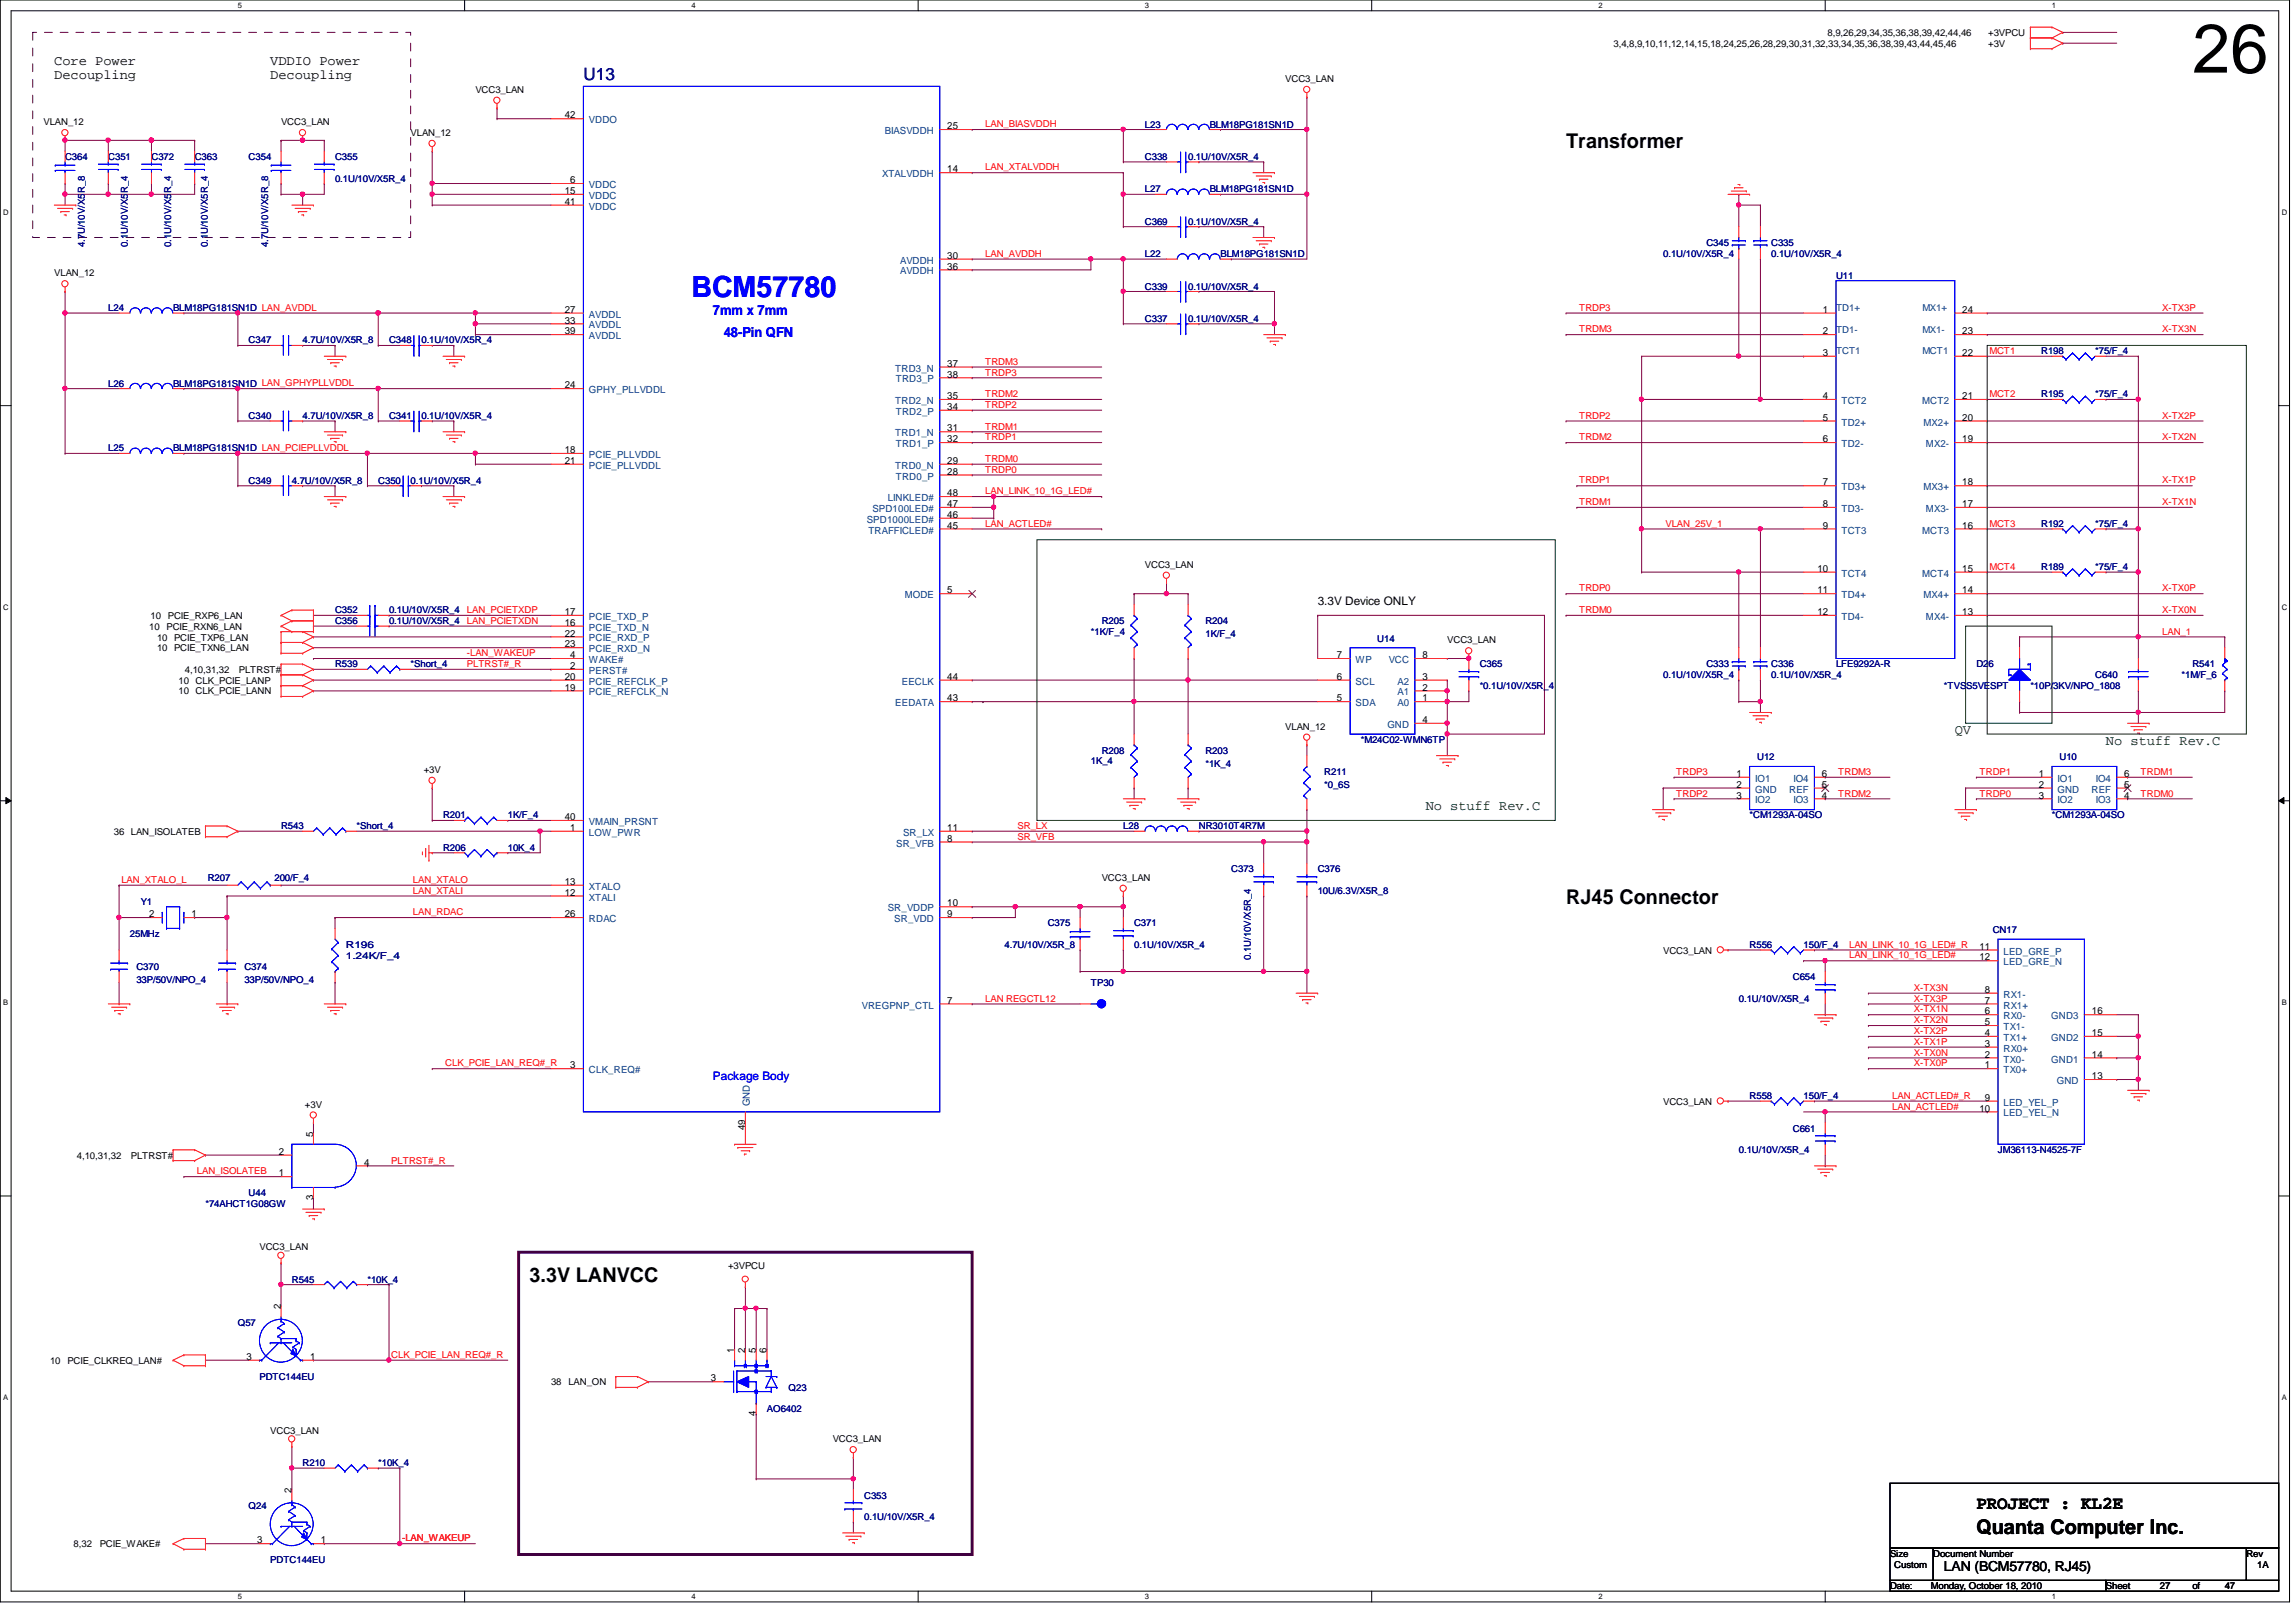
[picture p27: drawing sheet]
<svg xmlns="http://www.w3.org/2000/svg" width="297mm" height="210mm" viewBox="0 0 297 210" stroke-linecap="round" stroke-linejoin="round" font-family="sans-serif">
<defs><g id="words">
<text font-size="8.9" x="283.6" y="9.4">26</text>
<text font-size="3.8" fill="#00f" x="89.4" y="38.4">BCM57780</text>
<g font-size="2.6">
<text x="202.6" y="19.2">Transformer</text>
<text x="202.6" y="117">RJ45 Connector</text>
<text x="68.5" y="165.9">3.3V LANVCC</text>
<text x="255.7" y="198.5">Quanta Computer Inc.</text>
</g>
<text font-size="2.4" x="255.7" y="195.3">PROJECT : KL2E</text>
<text font-size="2.2" fill="#000080" x="75.5" y="10.4">U13</text>
<g font-size="1.8">
<text x="7" y="8.4">Core Power</text>
<text x="7" y="10.3">Decoupling</text>
<text x="35" y="8.4">VDDIO Power</text>
<text x="35" y="10.3">Decoupling</text>
<text x="251.5" y="203.3">LAN (BCM57780, RJ45)</text>
</g>
<g font-size="1.8" fill="#00f">
<text x="92.2" y="40.8">7mm x 7mm</text>
<text x="93.6" y="43.6">48-Pin QFN</text>
</g>
<g font-size="1.8" fill="#004000">
<text x="252.9" y="95">QV</text>
<text x="272.5" y="96.4">No stuff Rev.C</text>
<text x="184.4" y="104.8">No stuff Rev.C</text>
</g>
<text font-size="1.5" x="170.5" y="78.2">3.3V Device ONLY</text>
<text font-size="1.5" fill="#00f" x="92.2" y="139.7">Package Body</text>
<g font-size="1.3">
<text x="73.1" y="15.3">42</text>
<text x="122.6" y="16.7">25</text>
<text x="73.8" y="23.7">6</text>
<text x="122.6" y="22.3">14</text>
<text x="73.1" y="26.5">41</text>
<text x="73.1" y="25.1">15</text>
<text x="122.6" y="34.9">36</text>
<text x="122.6" y="33.5">30</text>
<text x="73.1" y="40.5">27</text>
<text x="73.1" y="41.9">33</text>
<text x="235.8" y="40.5">1</text>
<text x="253.9" y="40.5">24</text>
<text x="73.1" y="43.3">39</text>
<text x="122.6" y="47.5">37</text>
<text x="235.8" y="43.3">2</text>
<text x="235.8" y="46.1">3</text>
<text x="253.9" y="43.3">23</text>
<text x="253.9" y="46.1">22</text>
<text x="73.1" y="50.2">24</text>
<text x="122.6" y="48.9">38</text>
<text x="122.6" y="51.6">35</text>
<text x="122.6" y="53">34</text>
<text x="235.8" y="51.6">4</text>
<text x="253.9" y="51.6">21</text>
<text x="73.1" y="58.6">18</text>
<text x="122.6" y="55.8">31</text>
<text x="122.6" y="57.2">32</text>
<text x="235.8" y="54.4">5</text>
<text x="235.8" y="57.2">6</text>
<text x="253.9" y="57.2">19</text>
<text x="253.9" y="54.4">20</text>
<text x="73.1" y="60">21</text>
<text x="122.6" y="60">29</text>
<text x="122.6" y="61.4">28</text>
<text x="122.6" y="64.2">48</text>
<text x="122.6" y="65.6">47</text>
<text x="235.8" y="62.8">7</text>
<text x="235.8" y="65.6">8</text>
<text x="253.9" y="65.6">17</text>
<text x="253.9" y="62.8">18</text>
<text x="122.6" y="67">46</text>
<text x="122.6" y="68.4">45</text>
<text x="235.8" y="68.4">9</text>
<text x="253.9" y="68.4">16</text>
<text x="122.6" y="76.8">5</text>
<text x="235.1" y="74">10</text>
<text x="235.1" y="76.8">11</text>
<text x="253.9" y="76.8">14</text>
<text x="253.9" y="74">15</text>
<text x="73.1" y="79.6">17</text>
<text x="73.1" y="81">16</text>
<text x="73.1" y="82.4">22</text>
<text x="73.1" y="83.8">23</text>
<text x="235.1" y="79.6">12</text>
<text x="253.9" y="79.6">13</text>
<text x="73.1" y="88">20</text>
<text x="73.1" y="89.4">19</text>
<text x="73.8" y="86.6">2</text>
<text x="73.8" y="85.2">4</text>
<text x="122.6" y="88">44</text>
<text x="173" y="85.2">7</text>
<text x="173" y="88">6</text>
<text x="184" y="85.2">8</text>
<text x="184" y="88">3</text>
<text x="184" y="89.4">2</text>
<text x="122.6" y="90.8">43</text>
<text x="173" y="90.8">5</text>
<text x="184" y="93.6">4</text>
<text x="184" y="90.8">1</text>
<text x="224.7" y="100.5">1</text>
<text x="224.7" y="101.9">2</text>
<text x="235.7" y="100.5">6</text>
<text x="235.7" y="101.9">5</text>
<text x="263.8" y="100.5">1</text>
<text x="263.8" y="101.9">2</text>
<text x="274.8" y="100.5">6</text>
<text x="274.8" y="101.9">5</text>
<text x="73.1" y="106.1">40</text>
<text x="73.8" y="107.5">1</text>
<text x="122.6" y="107.5">11</text>
<text x="224.7" y="103.3">3</text>
<text x="235.7" y="103.3">4</text>
<text x="263.8" y="103.3">3</text>
<text x="274.8" y="103.3">4</text>
<text x="122.6" y="108.9">8</text>
<text x="19.3" y="118.7">2</text>
<text x="24.8" y="118.7">1</text>
<text x="73.1" y="118.7">26</text>
<text x="73.1" y="115.9">12</text>
<text x="73.1" y="114.5">13</text>
<text x="122.6" y="117.3">10</text>
<text x="122.6" y="118.7">9</text>
<text x="256.1" y="122.9">11</text>
<text x="256.1" y="124.3">12</text>
<text x="122.6" y="129.9">7</text>
<text x="256.8" y="128.5">8</text>
<text x="256.8" y="129.9">7</text>
<text x="256.8" y="131.3">6</text>
<text x="270.6" y="131.3">16</text>
<text x="256.8" y="134.1">4</text>
<text x="256.8" y="132.7">5</text>
<text x="256.8" y="135.5">3</text>
<text x="256.8" y="136.9">2</text>
<text x="270.6" y="136.9">14</text>
<text x="270.6" y="134.1">15</text>
<text x="73.8" y="138.3">3</text>
<text x="256.1" y="143.8">10</text>
<text x="256.8" y="138.3">1</text>
<text x="256.8" y="142.5">9</text>
<text x="270.6" y="139.7">13</text>
<text x="36.1" y="149.4">2</text>
<text x="40.5" y="147.1" transform="rotate(-90 40.5 147.1)">5</text>
<text x="96.4" y="146.2" transform="rotate(-90 96.4 146.2)">49</text>
<text x="36.1" y="152.2">1</text>
<text x="40.5" y="155.3" transform="rotate(-90 40.5 155.3)">3</text>
<text x="47.1" y="150.8">4</text>
<text x="36.3" y="169.5" transform="rotate(-90 36.3 169.5)">2</text>
<text x="31.9" y="176">3</text>
<text x="40.1" y="176">1</text>
<text x="91.9" y="178.8">3</text>
<text x="95" y="175" transform="rotate(-90 95 175)">1</text>
<text x="96.4" y="175" transform="rotate(-90 96.4 175)">2</text>
<text x="97.8" y="175" transform="rotate(-90 97.8 175)">5</text>
<text x="99.2" y="175" transform="rotate(-90 99.2 175)">6</text>
<text x="97.8" y="183.3" transform="rotate(-90 97.8 183.3)">4</text>
<text x="37.7" y="193.2" transform="rotate(-90 37.7 193.2)">2</text>
<text x="33.3" y="199.7">3</text>
<text x="41.5" y="199.7">1</text>
</g>
<g font-size="1.3" fill="#004080">
<text x="76.2" y="16">VDDO</text>
<text x="114.5" y="17.4">BIASVDDH</text>
<text x="114.1" y="22.9">XTALVDDH</text>
<text x="76.2" y="24.3">VDDC</text>
<text x="76.2" y="27.1">VDDC</text>
<text x="76.2" y="25.7">VDDC</text>
<text x="116.5" y="35.5">AVDDH</text>
<text x="116.5" y="34.1">AVDDH</text>
<text x="76.2" y="41.1">AVDDL</text>
<text x="76.2" y="43.9">AVDDL</text>
<text x="76.2" y="42.5">AVDDL</text>
<text x="76.2" y="50.9">GPHY_PLLVDDL</text>
<text x="115.8" y="48.1">TRD3_N</text>
<text x="115.8" y="52.3">TRD2_N</text>
<text x="115.9" y="49.5">TRD3_P</text>
<text x="115.9" y="53.7">TRD2_P</text>
<text x="238.2" y="52.3">TCT2</text>
<text x="248.7" y="52.3">MCT2</text>
<text x="76.2" y="59.3">PCIE_PLLVDDL</text>
<text x="115.8" y="56.5">TRD1_N</text>
<text x="115.9" y="57.9">TRD1_P</text>
<text x="238.2" y="55.1">TD2+</text>
<text x="238.2" y="57.9">TD2-</text>
<text x="248.8" y="55.1">MX2+</text>
<text x="249.2" y="57.9">MX2-</text>
<text x="76.2" y="60.7">PCIE_PLLVDDL</text>
<text x="114.8" y="64.9">LINKLED#</text>
<text x="115.8" y="60.7">TRD0_N</text>
<text x="115.9" y="62.1">TRD0_P</text>
<text x="238.2" y="63.5">TD3+</text>
<text x="248.8" y="63.5">MX3+</text>
<text x="112.1" y="67.6">SPD1000LED#</text>
<text x="112.3" y="69">TRAFFICLED#</text>
<text x="112.9" y="66.3">SPD100LED#</text>
<text x="238.2" y="66.3">TD3-</text>
<text x="238.2" y="69">TCT3</text>
<text x="248.7" y="69">MCT3</text>
<text x="249.2" y="66.3">MX3-</text>
<text x="117" y="77.4">MODE</text>
<text x="238.2" y="74.6">TCT4</text>
<text x="238.2" y="77.4">TD4+</text>
<text x="248.7" y="74.6">MCT4</text>
<text x="248.8" y="77.4">MX4+</text>
<text x="76.2" y="80.2">PCIE_TXD_P</text>
<text x="76.2" y="81.6">PCIE_TXD_N</text>
<text x="76.2" y="83">PCIE_RXD_P</text>
<text x="238.2" y="80.2">TD4-</text>
<text x="249.2" y="80.2">MX4-</text>
<text x="76.2" y="84.4">PCIE_RXD_N</text>
<text x="76.2" y="88.6">PCIE_REFCLK_P</text>
<text x="76.2" y="87.2">PERST#</text>
<text x="76.2" y="85.8">WAKE#</text>
<text x="116.7" y="88.6">EECLK</text>
<text x="175.4" y="85.8">WP</text>
<text x="175.4" y="88.6">SCL</text>
<text x="179.7" y="85.8">VCC</text>
<text x="180.8" y="88.6">A2</text>
<text x="76.2" y="90">PCIE_REFCLK_N</text>
<text x="115.8" y="91.4">EEDATA</text>
<text x="175.4" y="91.4">SDA</text>
<text x="179.5" y="94.2">GND</text>
<text x="180.8" y="90">A1</text>
<text x="180.8" y="91.4">A0</text>
<text x="227.1" y="101.2">IO1</text>
<text x="232" y="101.2">IO4</text>
<text x="266.2" y="101.2">IO1</text>
<text x="271.1" y="101.2">IO4</text>
<text x="76.2" y="106.8">VMAIN_PRSNT</text>
<text x="227.1" y="104">IO2</text>
<text x="227.1" y="102.6">GND</text>
<text x="231.5" y="102.6">REF</text>
<text x="232" y="104">IO3</text>
<text x="266.2" y="104">IO2</text>
<text x="266.2" y="102.6">GND</text>
<text x="270.6" y="102.6">REF</text>
<text x="271.1" y="104">IO3</text>
<text x="76.2" y="108.2">LOW_PWR</text>
<text x="115.9" y="109.6">SR_VFB</text>
<text x="116.8" y="108.2">SR_LX</text>
<text x="76.2" y="119.3">RDAC</text>
<text x="76.2" y="116.5">XTALI</text>
<text x="76.2" y="115.1">XTALO</text>
<text x="114.8" y="117.9">SR_VDDP</text>
<text x="115.7" y="119.3">SR_VDD</text>
<text x="259.2" y="123.5">LED_GRE_P</text>
<text x="259.2" y="124.9">LED_GRE_N</text>
<text x="111.5" y="130.5">VREGPNP_CTL</text>
<text x="259.2" y="129.1">RX1-</text>
<text x="259.2" y="130.5">RX1+</text>
<text x="259.2" y="131.9">RX0-</text>
<text x="265.4" y="131.9">GND3</text>
<text x="259.2" y="134.7">TX1+</text>
<text x="259.2" y="133.3">TX1-</text>
<text x="259.2" y="136.1">RX0+</text>
<text x="259.2" y="137.5">TX0-</text>
<text x="265.4" y="137.5">GND1</text>
<text x="265.4" y="134.7">GND2</text>
<text x="76.2" y="138.9">CLK_REQ#</text>
<text x="97" y="143.2" transform="rotate(-90 97 143.2)">GND</text>
<text x="259.2" y="138.9">TX0+</text>
<text x="259.2" y="143.1">LED_YEL_P</text>
<text x="266.1" y="140.3">GND</text>
<text x="259.2" y="144.5">LED_YEL_N</text>
</g>
<g font-size="1.2">
<text x="236.4" y="4.7">8,9,26,29,34,35,36,38,39,42,44,46</text>
<text x="257.2" y="4.7">+3VPCU</text>
<text x="166.3" y="10.6">VCC3_LAN</text>
<text x="208.7" y="6.1">3,4,8,9,10,11,12,14,15,18,24,25,26,28,29,30,31,32,33,34,35,36,38,39,43,44,45,46</text>
<text x="257.2" y="6.1">+3V</text>
<text x="5.6" y="16.2">VLAN_12</text>
<text x="36.4" y="16.2">VCC3_LAN</text>
<text x="53.1" y="17.6">VLAN_12</text>
<text x="61.5" y="12">VCC3_LAN</text>
<text x="7" y="35.8">VLAN_12</text>
<text x="148.1" y="73.5">VCC3_LAN</text>
<text x="19.3" y="81.5">10</text>
<text x="19.5" y="80.1">10</text>
<text x="20.3" y="82.9">10 PCIE_TXP6_LAN</text>
<text x="21.5" y="81.5">PCIE_RXN6_LAN</text>
<text x="21.7" y="80.1">PCIE_RXP6_LAN</text>
<text x="187.2" y="83.3">VCC3_LAN</text>
<text x="20.3" y="84.3">10 PCIE_TXN6_LAN</text>
<text x="23.1" y="88.5">10 CLK_PCIE_LANP</text>
<text x="23.1" y="89.9">10 CLK_PCIE_LANN</text>
<text x="23.9" y="87.1">4,10,31,32</text>
<text x="30.9" y="87.1">PLTRST#</text>
<text x="166.3" y="94.4">VLAN_12</text>
<text x="54.8" y="100">+3V</text>
<text x="14.7" y="108">36 LAN_ISOLATEB</text>
<text x="142.5" y="114">VCC3_LAN</text>
<text x="215.2" y="123.4">VCC3_LAN</text>
<text x="39.5" y="143.3">+3V</text>
<text x="215.2" y="143">VCC3_LAN</text>
<text x="9.9" y="149.9">4,10,31,32</text>
<text x="16.9" y="149.9">PLTRST#</text>
<text x="33.6" y="161.8">VCC3_LAN</text>
<text x="94.2" y="164.2">+3VPCU</text>
<text x="6.5" y="176.5">10</text>
<text x="8.7" y="176.5">PCIE_CLKREQ_LAN#</text>
<text x="71.3" y="179.3">38</text>
<text x="73.5" y="179.3">LAN_ON</text>
<text x="35" y="185.5">VCC3_LAN</text>
<text x="107.7" y="186.6">VCC3_LAN</text>
<text x="9.5" y="200.2">8,32</text>
<text x="12.9" y="200.2">PCIE_WAKE#</text>
<text x="244.5" y="201.5">Size</text>
<text x="245.1" y="202.9">Custom</text>
<text x="250.1" y="201.5">Document Number</text>
<text x="290.6" y="201.5">Rev</text>
<text x="292" y="202.9">1A</text>
<text x="244.5" y="205.7">Date:</text>
<text x="249.8" y="205.7">Monday, October 18, 2010</text>
<text x="272.5" y="205.7">Sheet</text>
<text x="279.4" y="205.7">27</text>
<text x="283.6" y="205.7">of</text>
<text x="287.8" y="205.7">47</text>
</g>
<g font-size="1.2" fill="#f00">
<text x="127.5" y="16.5">LAN_BIASVDDH</text>
<text x="127.5" y="22.1">LAN_XTALVDDH</text>
<text x="127.5" y="33.2">LAN_AVDDH</text>
<text x="204.3" y="40.2">TRDP3</text>
<text x="279.7" y="40.2">X-TX3P</text>
<text x="127.5" y="47.2">TRDM3</text>
<text x="204.3" y="43">TRDM3</text>
<text x="257.4" y="45.8">MCT1</text>
<text x="279.7" y="43">X-TX3N</text>
<text x="127.5" y="51.4">TRDM2</text>
<text x="127.5" y="52.8">TRDP2</text>
<text x="127.5" y="48.6">TRDP3</text>
<text x="257.4" y="51.4">MCT2</text>
<text x="127.5" y="59.8">TRDM0</text>
<text x="127.5" y="57">TRDP1</text>
<text x="127.5" y="55.6">TRDM1</text>
<text x="204.3" y="54.2">TRDP2</text>
<text x="204.3" y="57">TRDM2</text>
<text x="279.7" y="57">X-TX2N</text>
<text x="279.7" y="54.2">X-TX2P</text>
<text x="127.5" y="61.2">TRDP0</text>
<text x="127.5" y="64">LAN_LINK_10_1G_LED#</text>
<text x="204.3" y="62.6">TRDP1</text>
<text x="204.3" y="65.4">TRDM1</text>
<text x="279.7" y="62.6">X-TX1P</text>
<text x="279.7" y="65.4">X-TX1N</text>
<text x="127.5" y="68.2">LAN_ACTLED#</text>
<text x="215.5" y="68.2">VLAN_25V_1</text>
<text x="257.4" y="68.2">MCT3</text>
<text x="204.3" y="76.5">TRDP0</text>
<text x="257.4" y="73.7">MCT4</text>
<text x="279.7" y="76.5">X-TX0P</text>
<text x="60.4" y="80.7">LAN_PCIETXDN</text>
<text x="60.4" y="79.3">LAN_PCIETXDP</text>
<text x="204.3" y="79.3">TRDM0</text>
<text x="279.7" y="82.1">LAN_1</text>
<text x="279.7" y="79.3">X-TX0N</text>
<text x="60.4" y="84.9">-LAN_WAKEUP</text>
<text x="60.4" y="86.3">PLTRST#_R</text>
<text x="216.9" y="100.3">TRDP3</text>
<text x="237.8" y="100.3">TRDM3</text>
<text x="256.1" y="100.3">TRDP1</text>
<text x="276.9" y="100.3">TRDM1</text>
<text x="131.7" y="107.3">SR_LX</text>
<text x="216.9" y="103.1">TRDP2</text>
<text x="237.8" y="103.1">TRDM2</text>
<text x="256.1" y="103.1">TRDP0</text>
<text x="276.9" y="103.1">TRDM0</text>
<text x="131.7" y="108.7">SR_VFB</text>
<text x="15.7" y="114.3">LAN_XTALO_L</text>
<text x="53.4" y="115.7">LAN_XTALI</text>
<text x="53.4" y="114.3">LAN_XTALO</text>
<text x="53.4" y="118.4">LAN_RDAC</text>
<text x="239.2" y="124">LAN_LINK_10_1G_LED#</text>
<text x="239.2" y="122.6">LAN_LINK_10_1G_LED#_R</text>
<text x="127.5" y="129.6">LAN REGCTL12</text>
<text x="247.6" y="131">X-TX1N</text>
<text x="247.6" y="129.6">X-TX3P</text>
<text x="247.6" y="128.2">X-TX3N</text>
<text x="247.6" y="135.2">X-TX1P</text>
<text x="247.6" y="133.8">X-TX2P</text>
<text x="247.6" y="132.4">X-TX2N</text>
<text x="247.6" y="136.6">X-TX0N</text>
<text x="57.6" y="138">CLK_PCIE_LAN_REQ#_R</text>
<text x="244.8" y="142.2">LAN_ACTLED#_R</text>
<text x="244.8" y="143.6">LAN_ACTLED#</text>
<text x="247.6" y="138">X-TX0P</text>
<text x="25.5" y="152">LAN_ISOLATEB</text>
<text x="50.6" y="150.6">PLTRST#_R</text>
<text x="50.6" y="175.7">CLK_PCIE_LAN_REQ#_R</text>
<text x="52" y="199.5">-LAN_WAKEUP</text>
</g>
<g font-size="1.2" fill="#000080">
<text x="148.1" y="16.5">L23</text>
<text x="156.5" y="16.5">BLM18PG181SN1D</text>
<text x="8.4" y="20.7">C364</text>
<text x="14" y="20.7">C351</text>
<text x="19.6" y="20.7">C372</text>
<text x="25.2" y="20.7">C363</text>
<text x="32.2" y="20.7">C354</text>
<text x="43.3" y="20.7">C355</text>
<text x="43.3" y="23.5">0.1U/10V/X5R_4</text>
<text x="148.1" y="20.7">C338</text>
<text x="153.7" y="20.7">0.1U/10V/X5R_4</text>
<text x="148.1" y="24.9">L27</text>
<text x="148.1" y="29.1">C369</text>
<text x="153.7" y="29.1">0.1U/10V/X5R_4</text>
<text x="156.5" y="24.9">BLM18PG181SN1D</text>
<text x="11" y="32" transform="rotate(-90 11 32)">4.7U/10V/X5R_8</text>
<text x="16.5" y="32" transform="rotate(-90 16.5 32)">0.1U/10V/X5R_4</text>
<text x="22.1" y="32" transform="rotate(-90 22.1 32)">0.1U/10V/X5R_4</text>
<text x="26.9" y="32" transform="rotate(-90 26.9 32)">0.1U/10V/X5R_4</text>
<text x="34.7" y="32" transform="rotate(-90 34.7 32)">4.7U/10V/X5R_8</text>
<text x="148.1" y="33.3">L22</text>
<text x="157.9" y="33.3">BLM18PG181SN1D</text>
<text x="215.2" y="33.3">0.1U/10V/X5R_4</text>
<text x="220.8" y="31.9">C345</text>
<text x="229.1" y="31.9">C335</text>
<text x="229.1" y="33.3">0.1U/10V/X5R_4</text>
<text x="14" y="40.3">L24</text>
<text x="22.4" y="40.3">BLM18PG181SN1D LAN_AVDDL</text>
<text x="148.1" y="41.7">C337</text>
<text x="148.1" y="37.5">C339</text>
<text x="153.7" y="41.7">0.1U/10V/X5R_4</text>
<text x="153.7" y="37.5">0.1U/10V/X5R_4</text>
<text x="237.5" y="36.1">U11</text>
<text x="32.2" y="44.4">C347</text>
<text x="39.2" y="44.4">4.7U/10V/X5R_8</text>
<text x="50.3" y="44.4">C348</text>
<text x="54.5" y="44.4">0.1U/10V/X5R_4</text>
<text x="264.1" y="45.8">R198</text>
<text x="271.1" y="45.8">*75/F_4</text>
<text x="14" y="50">L26</text>
<text x="22.4" y="50">BLM18PG181SN1D LAN_GPHYPLLVDDL</text>
<text x="264.1" y="51.4">R195</text>
<text x="271.1" y="51.4">*75/F_4</text>
<text x="14" y="58.4">L25</text>
<text x="22.4" y="58.4">BLM18PG181SN1D LAN_PCIEPLLVDDL</text>
<text x="32.2" y="54.2">C340</text>
<text x="39.2" y="54.2">4.7U/10V/X5R_8</text>
<text x="50.3" y="54.2">C341</text>
<text x="54.5" y="54.2">0.1U/10V/X5R_4</text>
<text x="32.2" y="62.6">C349</text>
<text x="37.8" y="62.6">4.7U/10V/X5R_8</text>
<text x="48.9" y="62.6">C350</text>
<text x="53.1" y="62.6">0.1U/10V/X5R_4</text>
<text x="264.1" y="68.2">R192</text>
<text x="271.1" y="68.2">*75/F_4</text>
<text x="264.1" y="73.8">R189</text>
<text x="271.1" y="73.8">*75/F_4</text>
<text x="43.3" y="80.8">C356</text>
<text x="43.3" y="79.4">C352</text>
<text x="50.3" y="80.8">0.1U/10V/X5R_4</text>
<text x="50.3" y="79.4">0.1U/10V/X5R_4</text>
<text x="141.1" y="82.2">*1K/F_4</text>
<text x="142.5" y="80.8">R205</text>
<text x="156" y="80.8">R204</text>
<text x="156" y="82.5">1K/F_4</text>
<text x="178.2" y="83.1">U14</text>
<text x="43.3" y="86.4">R539</text>
<text x="53.1" y="86.4">*Short_4</text>
<text x="191.4" y="86.4">C365</text>
<text x="191.4" y="89.2">*0.1U/10V/X5R_4</text>
<text x="215.2" y="87.8">0.1U/10V/X5R_4</text>
<text x="220.8" y="86.4">C333</text>
<text x="229.1" y="86.4">C336</text>
<text x="229.1" y="87.8">0.1U/10V/X5R_4</text>
<text x="237.5" y="86.4">LFE9292A-R</text>
<text x="251.5" y="89.2">*TVSS5VESPT</text>
<text x="255.7" y="86.4">D26</text>
<text x="262.7" y="89.2">*10P/3KV/NPO_1808</text>
<text x="271.1" y="87.8">C640</text>
<text x="282.2" y="87.8">*1M/F_6</text>
<text x="283.6" y="86.4">R541</text>
<text x="141.1" y="98.9">1K_4</text>
<text x="142.5" y="97.5">R208</text>
<text x="156" y="97.5">R203</text>
<text x="156" y="99.2">*1K_4</text>
<text x="171.3" y="100.3">R211</text>
<text x="176.1" y="96.1">*M24C02-WMN6TP</text>
<text x="227.3" y="98.4">U12</text>
<text x="266.4" y="98.4">U10</text>
<text x="36.4" y="107.3">R543</text>
<text x="46.1" y="107.3">*Short_4</text>
<text x="57.3" y="105.9">R201</text>
<text x="65.7" y="105.9">1K/F_4</text>
<text x="145.3" y="107.3">L28</text>
<text x="155.1" y="107.3">NR3010T4R7M</text>
<text x="171.3" y="102">*0_6S</text>
<text x="226.4" y="105.9">*CM1293A-04SO</text>
<text x="265.5" y="105.9">*CM1293A-04SO</text>
<text x="57.3" y="110.1">R206</text>
<text x="65.7" y="110.1">10K_4</text>
<text x="159.3" y="112.9">C373</text>
<text x="170.5" y="112.9">C376</text>
<text x="18.2" y="117.1">Y1</text>
<text x="26.9" y="114">R207</text>
<text x="35.5" y="114">200/F_4</text>
<text x="135.5" y="119.9">C375</text>
<text x="146.7" y="119.9">C371</text>
<text x="170.5" y="115.7">10U/6.3V/X5R_8</text>
<text x="16.8" y="121.3">25MHz</text>
<text x="17.6" y="125.5">C370</text>
<text x="31.6" y="125.5">C374</text>
<text x="44.7" y="122.7">R196</text>
<text x="44.7" y="124.1">1.24K/F_4</text>
<text x="130" y="122.7">4.7U/10V/X5R_8</text>
<text x="146.7" y="122.7">0.1U/10V/X5R_4</text>
<text x="161.8" y="124.2" transform="rotate(-90 161.8 124.2)">0.1U/10V/X5R_4</text>
<text x="226.4" y="122.7">R556</text>
<text x="233.3" y="122.7">150/F_4</text>
<text x="257.8" y="120.7">CN17</text>
<text x="17.6" y="127.2">33P/50V/NPO_4</text>
<text x="31.6" y="127.2">33P/50V/NPO_4</text>
<text x="141.1" y="127.6">TP30</text>
<text x="225" y="129.7">0.1U/10V/X5R_4</text>
<text x="231.9" y="126.9">C654</text>
<text x="226.4" y="142.2">R558</text>
<text x="233.3" y="142.2">150/F_4</text>
<text x="225" y="149.2">0.1U/10V/X5R_4</text>
<text x="231.9" y="146.4">C661</text>
<text x="258.5" y="149.2">JM36113-N4525-7F</text>
<text x="32.2" y="154.8">U44</text>
<text x="26.6" y="156.2">*74AHCT1G08GW</text>
<text x="37.8" y="166">R545</text>
<text x="47.5" y="166">*10K_4</text>
<text x="30.8" y="171.6">Q57</text>
<text x="33.6" y="178.6">PDTC144EU</text>
<text x="102" y="180">Q23</text>
<text x="99.2" y="182.8">AO6402</text>
<text x="39.2" y="189.7">R210</text>
<text x="48.9" y="189.7">*10K_4</text>
<text x="32.2" y="195.3">Q24</text>
<text x="111.8" y="193.9">C353</text>
<text x="111.8" y="196.7">0.1U/10V/X5R_4</text>
<text x="35" y="202.3">PDTC144EU</text>
</g>
<g font-size="1.2" fill="#004080">
<text x="237.5" y="40.3">TD1+</text>
<text x="248.7" y="40.3">MX1+</text>
<text x="237.5" y="43.1">TD1-</text>
<text x="237.5" y="45.8">TCT1</text>
<text x="248.7" y="43.1">MX1-</text>
<text x="248.7" y="45.8">MCT1</text>
</g>
<g font-size="1">
<text x="30.8" y="1.1">5</text>
<text x="89.4" y="1.1">4</text>
<text x="148.1" y="1.1">3</text>
<text x="206.8" y="1.1">2</text>
<text x="265.5" y="1.1">1</text>
<text x=".4" y="27.8">D</text>
<text x="295.2" y="27.8">D</text>
<text x=".4" y="78.9">C</text>
<text x="295.2" y="78.9">C</text>
<text x=".4" y="130">B</text>
<text x="295.2" y="130">B</text>
<text x=".4" y="181.2">A</text>
<text x="295.2" y="181.2">A</text>
<text x="30.8" y="207">5</text>
<text x="89.4" y="207">4</text>
<text x="148.1" y="207">3</text>
<text x="206.8" y="207">2</text>
<text x="265.5" y="207">1</text>
</g>
</g></defs>
<path d="M0 0h296.2v207.3h-296.2zM1.4 1.4h293.4v204.5h-293.4z" fill="none" stroke="#000" stroke-width=".13"/>
<g fill="#fff">
<path d="M30.8 .2h.5v1.1h-.5z"/>
<path d="M30.8 206.1h.5v1.1h-.5z"/>
</g>
<path d="M60.1 0v1.4M60.1 205.9v1.4" fill="none" stroke="#000" stroke-width=".13"/>
<g fill="#fff">
<path d="M89.4 .2h.6v1.1h-.6z"/>
<path d="M89.4 206.1h.6v1.1h-.6z"/>
</g>
<path d="M118.8 0v1.4M118.8 205.9v1.4" fill="none" stroke="#000" stroke-width=".13"/>
<g fill="#fff">
<path d="M148.1 .2h.6v1.1h-.6z"/>
<path d="M148.1 206.1h.6v1.1h-.6z"/>
</g>
<path d="M177.5 0v1.4M177.5 205.9v1.4" fill="none" stroke="#000" stroke-width=".13"/>
<g fill="#fff">
<path d="M206.8 .2h.5v1.1h-.5z"/>
<path d="M206.8 206.1h.5v1.1h-.5z"/>
</g>
<path d="M236.1 0v1.4M236.1 205.9v1.4" fill="none" stroke="#000" stroke-width=".13"/>
<g fill="#fff">
<path d="M265.5 .2h.5v1.1h-.5z"/>
<path d="M265.5 206.1h.5v1.1h-.5z"/>
<path d="M.4 26.9h.7v1.1h-.7z"/>
<path d="M295.2 26.9h.7v1.1h-.7z"/>
<path d="M.4 78h.7v1.1h-.7z"/>
<path d="M295.2 78h.7v1.1h-.7z"/>
</g>
<path d="M0 52.5h1.4M294.8 52.5h1.4" fill="none" stroke="#000" stroke-width=".13"/>
<g fill="#fff">
<path d="M.4 129.2h.7v1.1h-.7z"/>
<path d="M295.2 129.2h.6v1.1h-.6z"/>
</g>
<path d="M0 103.6h1.4M.8 103.2l.6 .4-.6 .4zM294.8 103.6l.7-.4v.8zM294.8 103.6h1.4" fill="none" stroke="#000" stroke-width=".13"/>
<path d="M.8 103.2l.6 .4-.6 .4zM294.8 103.6l.7-.4v.8z" fill="#000"/>
<g fill="#fff">
<path d="M.4 180.3h.7v1.1h-.7z"/>
<path d="M295.2 180.3h.6v1.1h-.6z"/>
</g>
<path d="M0 154.8h1.4M294.8 154.8h1.4" fill="none" stroke="#000" stroke-width=".13"/>
<path d="M26.6 199.8h.1M26.6 199.8h7M37.8 190h.1M37.8 190v2.8M51.7 199.8h.1M51.7 199.8h9.8" fill="none" stroke="#800040" stroke-width=".13"/>
<circle cx="51.7" cy="199.7" r=".29" fill="#f0f"/>
<circle cx="51.7" cy="199.7" r=".29" fill="none" stroke="#f0f" stroke-width=".13"/>
<g fill="none" stroke="#800040" stroke-width=".13">
<path d="M95 169.3h.1M95 169.3v5.3M95 169.3h1.4M96.4 169.3h.1M96.4 166.5h.1M96.4 166.5v8.1M97.8 169.3h.1M97.8 169.3v5.3M97.8 169.3h1.4M99.2 169.3h.1M99.2 169.3v5.3M110.4 191.4h.1"/>
<path d="M110.4 197h.1M110.4 191.4v1.4M110.4 197v1.4"/>
</g>
<circle cx="97.8" cy="169.3" r=".27" fill="#f0f"/>
<circle cx="97.8" cy="169.3" r=".27" fill="none" stroke="#f0f" stroke-width=".13"/>
<path d="M83.9 178.8h.1M83.9 178.8h8.3M97.8 183h.1M97.8 191.4h.1M97.8 183v8.4M97.8 191.4h12.6" fill="none" stroke="#800040" stroke-width=".13"/>
<circle cx="110.4" cy="191.4" r=".29" fill="#f0f"/>
<circle cx="110.4" cy="191.4" r=".29" fill="none" stroke="#f0f" stroke-width=".13"/>
<path d="M96.4 169.3h.1M96.4 169.3h1.4" fill="none" stroke="#800040" stroke-width=".13"/>
<circle cx="96.4" cy="169.3" r=".27" fill="#f0f"/>
<circle cx="96.4" cy="169.3" r=".27" fill="none" stroke="#f0f" stroke-width=".13"/>
<path d="M47.5 58.7h.1M47.5 58.7h14M61.5 58.7h.1M61.5 58.7v1.4M61.5 60.1h.1M61.5 60.1h9.8M125.8 60.1h.1M125.8 60.1h16.7M50.3 81h.1M50.3 81h21" fill="none" stroke="#800040" stroke-width=".13"/>
<circle cx="47.5" cy="58.6" r=".29" fill="#f0f"/>
<circle cx="47.5" cy="58.6" r=".29" fill="none" stroke="#f0f" stroke-width=".13"/>
<g fill="none" stroke="#800040" stroke-width=".13">
<path d="M155.1 37.7h.1M155.1 37.7h9.8M159.3 33.5h.1M159.3 33.5h9.8M164.9 37.7h.1M164.9 37.7v5.6M125.8 57.3h.1M125.8 55.9h.1M125.8 51.7h.1M125.8 53.1h.1M125.8 47.5h.1M125.8 48.9h.1"/>
<path d="M125.8 57.3h16.7M125.8 55.9h16.7M125.8 51.7h16.7M125.8 53.1h16.7M125.8 47.5h16.7M125.8 48.9h16.7M155.1 41.9h.1M155.1 41.9h9.8M164.9 41.9h.1"/>
</g>
<circle cx="164.9" cy="41.9" r=".29" fill="#f0f"/>
<circle cx="164.9" cy="41.9" r=".29" fill="none" stroke="#f0f" stroke-width=".13"/>
<path d="M169.1 12.6h.1M169.1 12.6v4.2M125.8 34.9h.1M125.8 34.9h15.3M145.3 33.5h.1M145.3 33.5h5.6" fill="none" stroke="#800040" stroke-width=".13"/>
<circle cx="145.3" cy="33.5" r=".29" fill="#f0f"/>
<circle cx="145.3" cy="33.5" r=".29" fill="none" stroke="#f0f" stroke-width=".13"/>
<path d="M145.3 37.7h.1M145.3 37.7h5.6M145.3 37.7v4.2M145.3 41.9h.1M145.3 41.9h5.6" fill="none" stroke="#800040" stroke-width=".13"/>
<circle cx="145.3" cy="37.7" r=".29" fill="#f0f"/>
<circle cx="145.3" cy="37.7" r=".29" fill="none" stroke="#f0f" stroke-width=".13"/>
<path d="M141.1 33.5h.1M141.1 33.5h4.2" fill="none" stroke="#800040" stroke-width=".13"/>
<circle cx="141.1" cy="33.5" r=".29" fill="#f0f"/>
<circle cx="141.1" cy="33.5" r=".29" fill="none" stroke="#f0f" stroke-width=".13"/>
<path d="M145.3 33.5h.1M145.3 33.5v4.2M48.9 40.5h.1M48.9 40.5h12.6M61.5 41.9h.1M61.5 41.9v1.4" fill="none" stroke="#800040" stroke-width=".13"/>
<circle cx="48.9" cy="40.5" r=".29" fill="#f0f"/>
<circle cx="48.9" cy="40.5" r=".29" fill="none" stroke="#f0f" stroke-width=".13"/>
<path d="M61.5 41.9h.1M61.5 41.9h9.8" fill="none" stroke="#800040" stroke-width=".13"/>
<circle cx="61.5" cy="41.9" r=".29" fill="#f0f"/>
<circle cx="61.5" cy="41.9" r=".29" fill="none" stroke="#f0f" stroke-width=".13"/>
<path d="M55.9 44.7h.1M55.9 44.7h2.8M58.7 44.7h.1M58.7 44.7v1.4M61.5 43.3h.1M61.5 43.3h9.8M187.2 95h.1M187.2 88h.1M187.2 90.8h.1M187.2 88v1.4M187.2 90.8v2.8M187.2 95v2.8" fill="none" stroke="#800040" stroke-width=".13"/>
<circle cx="187.2" cy="93.6" r=".29" fill="#f0f"/>
<circle cx="187.2" cy="93.6" r=".29" fill="none" stroke="#f0f" stroke-width=".13"/>
<path d="M187.2 85.2h.1M187.2 85.2h2.8" fill="none" stroke="#800040" stroke-width=".13"/>
<circle cx="190" cy="85.2" r=".29" fill="#f0f"/>
<circle cx="190" cy="85.2" r=".29" fill="none" stroke="#f0f" stroke-width=".13"/>
<path d="M187.2 90.8h.1M190 89.4h.1M190 89.4v1.4h-2.8" fill="none" stroke="#800040" stroke-width=".13"/>
<circle cx="187.2" cy="90.8" r=".29" fill="#f0f"/>
<circle cx="187.2" cy="90.8" r=".29" fill="none" stroke="#f0f" stroke-width=".13"/>
<path d="M169.1 16.8h.1M169.1 16.8v8.3" fill="none" stroke="#800040" stroke-width=".13"/>
<circle cx="169" cy="16.7" r=".29" fill="#f0f"/>
<circle cx="169" cy="16.7" r=".29" fill="none" stroke="#f0f" stroke-width=".13"/>
<path d="M8.4 37.7h.1M8.4 37.7v2.8M55.9 23.7h.1M55.9 23.7v1.4M125.8 33.5h.1M125.8 33.5h15.3M141.1 33.5h.1M141.1 33.5v1.4M8.4 40.5h.1M8.4 40.5h7" fill="none" stroke="#800040" stroke-width=".13"/>
<circle cx="55.9" cy="23.7" r=".29" fill="#f0f"/>
<circle cx="55.9" cy="23.7" r=".29" fill="none" stroke="#f0f" stroke-width=".13"/>
<path d="M170.5 79.6h.1M170.5 79.6v5.6M170.5 79.6h29.3M187.2 95h.1M187.2 95h12.6" fill="none" stroke="#800040" stroke-width=".13"/>
<circle cx="187.2" cy="95" r=".29" fill="#f0f"/>
<circle cx="187.2" cy="95" r=".29" fill="none" stroke="#f0f" stroke-width=".13"/>
<path d="M64.3 14h.1M64.3 15.4h.1M64.3 14v1.4M64.3 15.4h7M187.2 93.6h.1M187.2 93.6v1.4M163.5 109h.1M163.5 109v2.8M169.1 125.7h.1M169.1 125.7v2.8" fill="none" stroke="#800040" stroke-width=".13"/>
<circle cx="169" cy="125.7" r=".29" fill="#f0f"/>
<circle cx="169" cy="125.7" r=".29" fill="none" stroke="#f0f" stroke-width=".13"/>
<path d="M131.4 117.3h.1M131.4 117.3h8.3M145.3 117.3h.1M145.3 117.3v1.4" fill="none" stroke="#800040" stroke-width=".13"/>
<circle cx="145.3" cy="117.3" r=".29" fill="#f0f"/>
<circle cx="145.3" cy="117.3" r=".29" fill="none" stroke="#f0f" stroke-width=".13"/>
<path d="M139.7 117.3h.1M139.7 117.3v1.4" fill="none" stroke="#800040" stroke-width=".13"/>
<circle cx="139.7" cy="117.3" r=".29" fill="#f0f"/>
<circle cx="139.7" cy="117.3" r=".29" fill="none" stroke="#f0f" stroke-width=".13"/>
<path d="M139.7 117.3h.1M139.7 117.3h5.6" fill="none" stroke="#800040" stroke-width=".13"/>
<circle cx="139.7" cy="117.3" r=".29" fill="#f0f"/>
<circle cx="139.7" cy="117.3" r=".29" fill="none" stroke="#f0f" stroke-width=".13"/>
<g fill="none" stroke="#800040" stroke-width=".13">
<path d="M61.5 40.5h.1M61.5 40.5v1.4M169.1 96.4h.1M169.1 96.4v1.4M125.8 109h.1M125.8 107.6h.1M125.8 109h37.7M125.8 107.6h20.9M169.1 109h.1M169.1 109v2.8M125.8 129.9h.1M125.8 129.9h13.9"/>
<path d="M139.7 122.9h.1M139.7 122.9v2.8"/>
</g>
<circle cx="169" cy="108.9" r=".29" fill="#f0f"/>
<circle cx="169" cy="108.9" r=".29" fill="none" stroke="#f0f" stroke-width=".13"/>
<path d="M163.5 109h.1M163.5 109h5.6" fill="none" stroke="#800040" stroke-width=".13"/>
<circle cx="163.5" cy="108.9" r=".29" fill="#f0f"/>
<circle cx="163.5" cy="108.9" r=".29" fill="none" stroke="#f0f" stroke-width=".13"/>
<path d="M125.8 118.7h.1M131.4 117.3h.1M131.4 117.3v1.4h-5.6M145.3 116h.1M145.3 116v1.3M155.1 107.6h.1M155.1 107.6h14" fill="none" stroke="#800040" stroke-width=".13"/>
<circle cx="131.3" cy="117.3" r=".29" fill="#f0f"/>
<circle cx="131.3" cy="117.3" r=".29" fill="none" stroke="#f0f" stroke-width=".13"/>
<path d="M169.1 107.6h.1M169.1 107.6v1.4" fill="none" stroke="#800040" stroke-width=".13"/>
<circle cx="169" cy="107.5" r=".29" fill="#f0f"/>
<circle cx="169" cy="107.5" r=".29" fill="none" stroke="#f0f" stroke-width=".13"/>
<path d="M163.5 116h.1M163.5 116v9.7M163.5 125.7h.1M163.5 125.7h5.6" fill="none" stroke="#800040" stroke-width=".13"/>
<circle cx="163.5" cy="125.7" r=".29" fill="#f0f"/>
<circle cx="163.5" cy="125.7" r=".29" fill="none" stroke="#f0f" stroke-width=".13"/>
<path d="M169.1 104.8h.1M169.1 116h.1M169.1 104.8v2.8M169.1 116v9.7M139.7 125.7h.1M139.7 125.7h23.8M145.3 122.9h.1M145.3 125.7h.1M145.3 122.9v2.8" fill="none" stroke="#800040" stroke-width=".13"/>
<circle cx="145.3" cy="125.7" r=".29" fill="#f0f"/>
<circle cx="145.3" cy="125.7" r=".29" fill="none" stroke="#f0f" stroke-width=".13"/>
<path d="M23.8 40.5h.1M23.8 40.5h7M125.8 88h.1M153.7 85.2h.1M153.7 85.2v2.8h-27.9" fill="none" stroke="#800040" stroke-width=".13"/>
<circle cx="153.7" cy="88" r=".29" fill="#f0f"/>
<circle cx="153.7" cy="88" r=".29" fill="none" stroke="#f0f" stroke-width=".13"/>
<path d="M146.7 76.8h.1M146.7 76.8v1.4M150.9 76.8h.1M150.9 76.8h2.8M125.8 90.8h.1M146.7 85.2h.1M146.7 85.2v5.6h-20.9" fill="none" stroke="#800040" stroke-width=".13"/>
<circle cx="150.9" cy="76.8" r=".29" fill="#f0f"/>
<circle cx="150.9" cy="76.8" r=".29" fill="none" stroke="#f0f" stroke-width=".13"/>
<path d="M187.2 89.4h.1M187.2 89.4v1.4" fill="none" stroke="#800040" stroke-width=".13"/>
<circle cx="187.2" cy="89.4" r=".29" fill="#f0f"/>
<circle cx="187.2" cy="89.4" r=".29" fill="none" stroke="#f0f" stroke-width=".13"/>
<path d="M146.7 76.8h.1M146.7 76.8h4.2M146.7 90.8h.1M146.7 90.8h23.8M153.7 88h.1M153.7 88h16.8" fill="none" stroke="#800040" stroke-width=".13"/>
<circle cx="146.7" cy="90.8" r=".29" fill="#f0f"/>
<circle cx="146.7" cy="90.8" r=".29" fill="none" stroke="#f0f" stroke-width=".13"/>
<g fill="none" stroke="#800040" stroke-width=".13">
<path d="M40.6 79.6h.1M40.6 79.6h5.5M50.3 79.6h.1M50.3 79.6h21M150.9 75.4h.1M150.9 75.4v1.4M153.7 76.8h.1M153.7 76.8v1.4M40.6 81h.1M40.6 82.4h.1M40.6 83.8h.1M40.6 85.2h.1"/>
<path d="M40.6 88h.1M40.6 89.4h.1M40.6 81h5.5M40.6 82.4h30.7M40.6 83.8h30.7M40.6 85.2h30.7M40.6 88h30.7M40.6 89.4h30.7M146.7 90.8h.1M146.7 90.8v4.2M153.7 88h.1M153.7 88v7"/>
<path d="M15.4 114.6h.1M15.4 118.7h.1M15.4 114.6h14M15.4 118.7v4.2M29.4 116h.1M29.4 116h41.9M55.9 102h.1M55.9 106.2h.1M55.9 102v4.2M55.9 106.2h2.8M146.7 102h.1M146.7 102v1.4"/>
<path d="M153.7 102h.1M153.7 102v1.4"/>
</g>
<circle cx="15.4" cy="118.7" r=".29" fill="#f0f"/>
<circle cx="15.4" cy="118.7" r=".29" fill="none" stroke="#f0f" stroke-width=".13"/>
<path d="M15.4 118.7h.1M15.4 118.7h4.2M25.2 118.7h.1M25.2 118.7h4.2M29.4 118.7h.1M29.4 118.7v4.2M15.4 129.9h.1M15.4 127.1v2.8M29.4 129.9h.1M29.4 127.1v2.8" fill="none" stroke="#800040" stroke-width=".13"/>
<circle cx="29.3" cy="118.7" r=".29" fill="#f0f"/>
<circle cx="29.3" cy="118.7" r=".29" fill="none" stroke="#f0f" stroke-width=".13"/>
<path d="M30.8 50.3h.1M30.8 50.3h18.1M36.4 114.6h.1M36.4 114.6h34.9M43.3 118.7h.1M43.3 118.7h28M43.3 118.7v1.4" fill="none" stroke="#800040" stroke-width=".13"/>
<circle cx="30.7" cy="50.3" r=".29" fill="#f0f"/>
<circle cx="30.7" cy="50.3" r=".29" fill="none" stroke="#f0f" stroke-width=".13"/>
<path d="M30.8 58.7h.1M30.8 58.7h16.7M43.3 127.1h.1M43.3 127.1v2.8" fill="none" stroke="#800040" stroke-width=".13"/>
<circle cx="30.7" cy="58.6" r=".29" fill="#f0f"/>
<circle cx="30.7" cy="58.6" r=".29" fill="none" stroke="#f0f" stroke-width=".13"/>
<path d="M30.8 40.5h.1M30.8 40.5v4.2M30.8 40.5h18.1M39.2 44.7h.1M39.2 44.7h4.1M43.3 44.7h.1M43.3 44.7v1.4M15.4 114.6h.1M15.4 114.6v4.1M29.4 116h.1M29.4 116v2.7" fill="none" stroke="#800040" stroke-width=".13"/>
<circle cx="48.9" cy="40.5" r=".29" fill="#f0f"/>
<circle cx="48.9" cy="40.5" r=".29" fill="none" stroke="#f0f" stroke-width=".13"/>
<circle cx="30.7" cy="40.5" r=".29" fill="#f0f"/>
<circle cx="30.7" cy="40.5" r=".29" fill="none" stroke="#f0f" stroke-width=".13"/>
<path d="M8.4 40.5h.1M8.4 40.5v9.8M30.8 44.7h.1M30.8 44.7h4.2M48.9 40.5h.1M48.9 44.7h.1M48.9 44.7h2.8M48.9 40.5v4.2" fill="none" stroke="#800040" stroke-width=".13"/>
<circle cx="8.4" cy="40.5" r=".29" fill="#f0f"/>
<circle cx="8.4" cy="40.5" r=".29" fill="none" stroke="#f0f" stroke-width=".13"/>
<g fill="none" stroke="#800040" stroke-width=".13">
<path d="M23.8 50.3h.1M23.8 50.3h7M30.8 50.3h.1M30.8 54.5h.1M30.8 54.5h4.2M30.8 50.3v4.2M39.2 54.5h.1M39.2 54.5h4.1M43.3 54.5h.1M43.3 54.5v1.4M48.9 54.5h.1M48.9 50.3h.1"/>
<path d="M48.9 54.5h2.8M48.9 50.3h22.4M55.9 54.5h.1M55.9 54.5h2.8M58.7 54.5h.1M58.7 54.5v1.4"/>
</g>
<circle cx="48.9" cy="50.3" r=".29" fill="#f0f"/>
<circle cx="48.9" cy="50.3" r=".29" fill="none" stroke="#f0f" stroke-width=".13"/>
<path d="M8.4 50.3h.1M8.4 50.3h7M8.4 50.3v8.4M48.9 50.3h.1M48.9 50.3v4.2" fill="none" stroke="#800040" stroke-width=".13"/>
<circle cx="8.4" cy="50.3" r=".29" fill="#f0f"/>
<circle cx="8.4" cy="50.3" r=".29" fill="none" stroke="#f0f" stroke-width=".13"/>
<g fill="none" stroke="#800040" stroke-width=".13">
<path d="M23.8 58.7h.1M23.8 58.7h7M30.8 58.7h.1M30.8 58.7v4.2M61.5 58.7h.1M61.5 58.7h9.8M30.8 62.9h.1M30.8 62.9h4.2M39.2 62.9h.1M39.2 62.9h4.1M43.3 62.9h.1M43.3 62.9v1.4"/>
<path d="M47.5 62.9h.1M47.5 62.9h2.8M54.5 62.9h.1M54.5 62.9h4.2M58.7 62.9h.1M58.7 62.9v1.4"/>
</g>
<circle cx="61.5" cy="58.6" r=".29" fill="#f0f"/>
<circle cx="61.5" cy="58.6" r=".29" fill="none" stroke="#f0f" stroke-width=".13"/>
<g fill="none" stroke="#800040" stroke-width=".13">
<path d="M145.3 16.8h.1M145.3 16.8h4.2M145.3 29.3h.1M145.3 21h.1M145.3 29.3h5.6M145.3 21h5.6M155.1 29.3h.1M155.1 21h.1M155.1 29.3h8.4M155.1 21h8.4M157.9 25.1h.1M157.9 25.1h11.2"/>
<path d="M163.5 21h.1M163.5 21v1.4M8.4 58.7h.1M8.4 58.7h7M47.5 58.7h.1M47.5 58.7v4.2M55.9 138.3h.1M55.9 138.3h15.4"/>
</g>
<circle cx="145.3" cy="16.7" r=".29" fill="#f0f"/>
<circle cx="145.3" cy="16.7" r=".29" fill="none" stroke="#f0f" stroke-width=".13"/>
<path d="M61.5 40.5h.1M61.5 40.5h9.8" fill="none" stroke="#800040" stroke-width=".13"/>
<circle cx="61.5" cy="40.5" r=".29" fill="#f0f"/>
<circle cx="61.5" cy="40.5" r=".29" fill="none" stroke="#f0f" stroke-width=".13"/>
<path d="M55.9 26.5h.1M55.9 23.7h.1M55.9 25.1h.1M55.9 26.5h15.4M55.9 23.7h15.4M55.9 25.1h15.4M65.7 106.2h.1M65.7 106.2h5.6" fill="none" stroke="#800040" stroke-width=".13"/>
<circle cx="55.9" cy="25.1" r=".29" fill="#f0f"/>
<circle cx="55.9" cy="25.1" r=".29" fill="none" stroke="#f0f" stroke-width=".13"/>
<g fill="none" stroke="#800040" stroke-width=".13">
<path d="M55.9 19.6h.1M55.9 19.6v4.1M125.8 16.8h.1M125.8 16.8h19.5M145.3 16.8h.1M145.3 16.8v4.2M55.9 25.1h.1M55.9 25.1v1.4M125.8 22.4h.1M125.8 22.4h19.5M145.3 22.4h.1M145.3 25.1h.1"/>
<path d="M145.3 22.4v6.9M145.3 25.1h4.2"/>
</g>
<circle cx="145.3" cy="25.1" r=".29" fill="#f0f"/>
<circle cx="145.3" cy="25.1" r=".29" fill="none" stroke="#f0f" stroke-width=".13"/>
<path d="M157.9 16.8h.1M157.9 16.8h11.2M163.5 29.3h.1M163.5 29.3v1.4M169.1 25.1h.1M169.1 25.1v8.4" fill="none" stroke="#800040" stroke-width=".13"/>
<circle cx="169" cy="25.1" r=".29" fill="#f0f"/>
<circle cx="169" cy="25.1" r=".29" fill="none" stroke="#f0f" stroke-width=".13"/>
<g fill="none" stroke="#800040" stroke-width=".13">
<path d="M14 23.7h.1M14 25.1h.1M14 23.7v1.4M19.6 23.7h.1M19.6 25.1h.1M19.6 23.7v1.4M25.2 23.7h.1M25.2 23.7v1.4h-11.2M125.8 61.5h.1M125.8 61.5h16.7M199.8 79.6h.1M199.8 79.6v15.4"/>
<path d="M125.8 117.3h.1M125.8 117.3h5.6"/>
</g>
<circle cx="19.6" cy="25.1" r=".29" fill="#f0f"/>
<circle cx="19.6" cy="25.1" r=".29" fill="none" stroke="#f0f" stroke-width=".13"/>
<path d="M14 18.2h.1M14 18.2v1.4M14 18.2h5.6M19.6 18.2h.1M19.6 18.2v1.4M25.2 18.2h.1M25.2 18.2v1.4" fill="none" stroke="#800040" stroke-width=".13"/>
<circle cx="19.6" cy="18.1" r=".29" fill="#f0f"/>
<circle cx="19.6" cy="18.1" r=".29" fill="none" stroke="#f0f" stroke-width=".13"/>
<path d="M19.6 18.2h.1M19.6 18.2h5.6" fill="none" stroke="#800040" stroke-width=".13"/>
<circle cx="19.6" cy="18.1" r=".29" fill="#f0f"/>
<circle cx="19.6" cy="18.1" r=".29" fill="none" stroke="#f0f" stroke-width=".13"/>
<path d="M8.4 25.1h.1M8.4 25.1h5.6" fill="none" stroke="#800040" stroke-width=".13"/>
<circle cx="14" cy="25.1" r=".29" fill="#f0f"/>
<circle cx="14" cy="25.1" r=".29" fill="none" stroke="#f0f" stroke-width=".13"/>
<circle cx="8.4" cy="25.1" r=".29" fill="#f0f"/>
<circle cx="8.4" cy="25.1" r=".29" fill="none" stroke="#f0f" stroke-width=".13"/>
<path d="M8.4 18.2h.1M8.4 18.2v1.4M8.4 18.2h5.6M8.4 23.7h.1M8.4 23.7v1.4" fill="none" stroke="#800040" stroke-width=".13"/>
<circle cx="14" cy="18.1" r=".29" fill="#f0f"/>
<circle cx="14" cy="18.1" r=".29" fill="none" stroke="#f0f" stroke-width=".13"/>
<circle cx="8.4" cy="18.1" r=".29" fill="#f0f"/>
<circle cx="8.4" cy="18.1" r=".29" fill="none" stroke="#f0f" stroke-width=".13"/>
<g fill="none" stroke="#800040" stroke-width=".13">
<path d="M36.4 18.2h.1M36.4 18.2h5.5M39.2 18.2h.1M41.9 18.2h.1M41.9 18.2v1.4M8.4 25.1h.1M8.4 25.1v1.4M36.4 25.1h.1M36.4 23.7h.1M36.4 25.1h2.8M36.4 23.7v1.4M39.2 25.1h.1"/>
<path d="M39.2 25.1v1.4M41.9 23.7h.1M41.9 23.7v1.4"/>
</g>
<circle cx="39.1" cy="18.1" r=".29" fill="#f0f"/>
<circle cx="39.1" cy="18.1" r=".29" fill="none" stroke="#f0f" stroke-width=".13"/>
<path d="M36.4 18.2h.1M36.4 18.2v1.4M39.2 25.1h.1M39.2 25.1h2.7" fill="none" stroke="#800040" stroke-width=".13"/>
<circle cx="39.1" cy="25.1" r=".29" fill="#f0f"/>
<circle cx="39.1" cy="25.1" r=".29" fill="none" stroke="#f0f" stroke-width=".13"/>
<path d="M125.8 64.3h2.8M128.6 64.3h.1M55.9 110.4h.1M55.9 110.4h2.8M65.7 110.4h.1M69.9 107.6h.1M69.9 107.6v2.8h-4.2M69.9 107.6h1.4" fill="none" stroke="#800040" stroke-width=".13"/>
<circle cx="128.5" cy="64.2" r=".29" fill="#f0f"/>
<circle cx="128.5" cy="64.2" r=".29" fill="none" stroke="#f0f" stroke-width=".13"/>
<path d="M125.8 65.7h2.8M125.8 67.1h2.8M128.6 65.7h.1M128.6 64.3h.1M128.6 67.1h.1M128.6 64.3v2.8M128.6 64.3h13.9M142.5 64.3h.1" fill="none" stroke="#800040" stroke-width=".13"/>
<circle cx="128.5" cy="65.6" r=".29" fill="#f0f"/>
<circle cx="128.5" cy="65.6" r=".29" fill="none" stroke="#f0f" stroke-width=".13"/>
<g fill="none" stroke="#800040" stroke-width=".13">
<path d="M225 33.5v12.6M225 46.1h.1M225 46.1h8.3M233.3 46.1h.1M257.1 40.5h.1M257.1 43.3h.1M257.1 46.1h.1M257.1 40.5h27.9M257.1 43.3h27.9M257.1 46.1h8.4M125.8 68.5h16.7M142.5 68.5h.1"/>
<path d="M257.1 62.9h.1M257.1 65.7h.1M257.1 62.9h26.5M257.1 65.7h26.5M276.6 92.2h.1M287.8 89.4h.1M287.8 89.4v2.8h-11.2"/>
</g>
<circle cx="276.6" cy="92.2" r=".29" fill="#f0f"/>
<circle cx="276.6" cy="92.2" r=".29" fill="none" stroke="#f0f" stroke-width=".13"/>
<path d="M276.6 92.2h.1M276.6 82.4h.1M276.6 92.2v1.4M276.6 82.4h11.2M287.8 82.4h.1M287.8 82.4v1.4" fill="none" stroke="#800040" stroke-width=".13"/>
<circle cx="276.6" cy="82.4" r=".29" fill="#f0f"/>
<circle cx="276.6" cy="82.4" r=".29" fill="none" stroke="#f0f" stroke-width=".13"/>
<path d="M225 26.5h.1M225 26.5v2.8M276.6 82.4h.1M276.6 82.4v2.8" fill="none" stroke="#800040" stroke-width=".13"/>
<circle cx="224.9" cy="26.5" r=".29" fill="#f0f"/>
<circle cx="224.9" cy="26.5" r=".29" fill="none" stroke="#f0f" stroke-width=".13"/>
<path d="M227.7 26.5h.1M227.7 26.5v2.8M227.7 51.7h.1M227.7 51.7h5.6" fill="none" stroke="#800040" stroke-width=".13"/>
<circle cx="227.7" cy="51.7" r=".29" fill="#f0f"/>
<circle cx="227.7" cy="51.7" r=".29" fill="none" stroke="#f0f" stroke-width=".13"/>
<path d="M212.4 68.5h.1M212.4 68.5v5.5M225 74h.1M225 74h8.3M276.6 68.5h.1M276.6 68.5v5.5" fill="none" stroke="#800040" stroke-width=".13"/>
<circle cx="276.6" cy="68.4" r=".29" fill="#f0f"/>
<circle cx="276.6" cy="68.4" r=".29" fill="none" stroke="#f0f" stroke-width=".13"/>
<path d="M227.7 90.8h.1M227.7 90.8v1.4" fill="none" stroke="#800040" stroke-width=".13"/>
<circle cx="227.7" cy="90.8" r=".29" fill="#f0f"/>
<circle cx="227.7" cy="90.8" r=".29" fill="none" stroke="#f0f" stroke-width=".13"/>
<g fill="none" stroke="#800040" stroke-width=".13">
<path d="M257.1 57.3h.1M257.1 54.5h.1M257.1 57.3h27.9M257.1 54.5h27.9M272.5 51.7h.1M272.5 51.7h4.1M227.7 68.5h.1M227.7 68.5v15.3M257.1 79.6h.1M257.1 74h.1M257.1 76.8h.1M257.1 79.6h27.9"/>
<path d="M257.1 74h8.4M257.1 76.8h27.9M272.5 74h.1M272.5 74h4.1"/>
</g>
<circle cx="276.6" cy="74" r=".29" fill="#f0f"/>
<circle cx="276.6" cy="74" r=".29" fill="none" stroke="#f0f" stroke-width=".13"/>
<g fill="none" stroke="#800040" stroke-width=".13">
<path d="M227.7 33.5h.1M227.7 33.5v18.2M202.6 54.5h.1M202.6 57.3h.1M202.6 54.5h30.7M202.6 57.3h30.7M257.1 51.7h.1M257.1 51.7h8.4M276.6 46.1h.1M276.6 46.1v5.6M202.6 79.6h.1M202.6 76.8h.1"/>
<path d="M202.6 79.6h30.7M202.6 76.8h30.7M225 74h.1M225 74v9.8M276.6 74h.1M276.6 74v8.4M276.6 89.4h.1M276.6 89.4v2.8"/>
</g>
<circle cx="224.9" cy="74" r=".29" fill="#f0f"/>
<circle cx="224.9" cy="74" r=".29" fill="none" stroke="#f0f" stroke-width=".13"/>
<g fill="none" stroke="#800040" stroke-width=".13">
<path d="M225 26.5h.1M225 25.1h.1M225 26.5h2.7M225 25.1v1.4M202.6 40.5h.1M202.6 40.5h30.7M212.4 51.7h.1M212.4 51.7h15.3M212.4 74h.1M212.4 68.5h.1M212.4 74h12.6M212.4 68.5h15.3"/>
<path d="M225 88h.1M225 90.8h.1M225 88v2.8M227.7 88h.1M227.7 88v2.8h-2.7"/>
</g>
<circle cx="227.7" cy="68.4" r=".29" fill="#f0f"/>
<circle cx="227.7" cy="68.4" r=".29" fill="none" stroke="#f0f" stroke-width=".13"/>
<circle cx="212.4" cy="68.4" r=".29" fill="#f0f"/>
<circle cx="212.4" cy="68.4" r=".29" fill="none" stroke="#f0f" stroke-width=".13"/>
<path d="M212.4 51.7h.1M212.4 46.1h.1M212.4 51.7v16.8M212.4 46.1h12.6" fill="none" stroke="#800040" stroke-width=".13"/>
<circle cx="224.9" cy="46.1" r=".29" fill="#f0f"/>
<circle cx="224.9" cy="46.1" r=".29" fill="none" stroke="#f0f" stroke-width=".13"/>
<g fill="none" stroke="#800040" stroke-width=".13">
<path d="M212.4 51.7h.1M212.4 46.1v5.6M272.5 46.1h4.1M276.6 46.1h.1M227.7 68.5h.1M227.7 68.5h5.6M257.1 68.5h.1M257.1 68.5h8.4M215.2 102h.1M215.2 102h9.8M215.2 102v2.8M216.6 103.4h.1"/>
<path d="M216.6 100.6h.1M216.6 100.6h8.4M216.6 103.4h8.4M236.1 100.6h.1M236.1 103.4h.1M236.1 100.6h8.4M236.1 103.4h8.4M254.3 102h.1M254.3 102h9.8M254.3 102v2.8M255.7 100.6h.1M255.7 103.4h.1"/>
<path d="M255.7 100.6h8.4M255.7 103.4h8.4M275.2 103.4h.1M275.2 100.6h.1M275.2 100.6h8.4M275.2 103.4h8.4"/>
</g>
<circle cx="212.4" cy="51.7" r=".29" fill="#f0f"/>
<circle cx="212.4" cy="51.7" r=".29" fill="none" stroke="#f0f" stroke-width=".13"/>
<path d="M276.6 51.7h.1M276.6 51.7v16.8h-4.1M204 62.9h.1M204 65.7h.1M204 62.9h29.3M204 65.7h29.3M272.5 68.5h.1" fill="none" stroke="#800040" stroke-width=".13"/>
<circle cx="276.6" cy="51.7" r=".29" fill="#f0f"/>
<circle cx="276.6" cy="51.7" r=".29" fill="none" stroke="#f0f" stroke-width=".13"/>
<g fill="none" stroke="#800040" stroke-width=".13">
<path d="M202.6 43.3h.1M202.6 43.3h30.7M241.7 131.3h.1M241.7 135.5h.1M241.7 129.9h.1M241.7 134.1h.1M241.7 138.3h.1M241.7 128.5h.1M241.7 132.7h.1M241.7 131.3h15.4M241.7 135.5h15.4M241.7 129.9h15.4"/>
<path d="M241.7 134.1h15.4M241.7 138.3h15.4M241.7 128.5h15.4M241.7 132.7h15.4M273.9 136.9h.1M273.9 136.9h2.7M276.6 136.9h.1M276.6 139.7h.1M276.6 136.9v4.2M223.6 142.5h.1M223.6 142.5h4.1M234.7 142.5h.1"/>
<path d="M234.7 142.5h22.4"/>
</g>
<circle cx="276.6" cy="139.7" r=".29" fill="#f0f"/>
<circle cx="276.6" cy="139.7" r=".29" fill="none" stroke="#f0f" stroke-width=".13"/>
<path d="M236.1 124.3h.1M236.1 124.3h21M241.7 136.9h.1M241.7 136.9h15.4M273.9 139.7h.1M273.9 139.7h2.7" fill="none" stroke="#800040" stroke-width=".13"/>
<circle cx="236.1" cy="124.3" r=".29" fill="#f0f"/>
<circle cx="236.1" cy="124.3" r=".29" fill="none" stroke="#f0f" stroke-width=".13"/>
<path d="M223.6 122.9h.1M223.6 122.9h4.1M234.7 122.9h.1M234.7 122.9h22.4M37.8 190h.1M37.8 190h4.1" fill="none" stroke="#800040" stroke-width=".13"/>
<circle cx="37.7" cy="190" r=".29" fill="#f0f"/>
<circle cx="37.7" cy="190" r=".29" fill="none" stroke="#f0f" stroke-width=".13"/>
<g fill="none" stroke="#800040" stroke-width=".13">
<path d="M40.6 86.6h.1M40.6 86.6h5.5M53.1 86.6h18.2M71.3 86.6h.1M36.4 166.2h.1M36.4 166.2h4.2M37.8 187.2h.1M37.8 187.2v2.8M41.9 199.8h.1M48.9 190h.1M48.9 190h2.8M51.7 190h.1"/>
<path d="M51.7 190v9.8h-9.8M110.4 188.6h.1M110.4 188.6v2.8"/>
</g>
<circle cx="36.3" cy="166.2" r=".29" fill="#f0f"/>
<circle cx="36.3" cy="166.2" r=".29" fill="none" stroke="#f0f" stroke-width=".13"/>
<path d="M26.6 176h.1M26.6 176h5.6M36.4 163.4h.1M36.4 166.2h.1M36.4 163.4v5.6M50.3 176h.1M50.3 176h15.4" fill="none" stroke="#800040" stroke-width=".13"/>
<circle cx="50.3" cy="176" r=".29" fill="#f0f"/>
<circle cx="50.3" cy="176" r=".29" fill="none" stroke="#f0f" stroke-width=".13"/>
<path d="M266.9 5.6h.1M266.9 4.2h.1M266.9 5.6h7M266.9 4.2h7M233.3 143.9h2.8M236.1 143.9h.1M40.6 176h.1M47.5 166.2h.1M47.5 166.2h2.8M50.3 166.2h.1M50.3 166.2v9.8h-9.7" fill="none" stroke="#800040" stroke-width=".13"/>
<circle cx="236.1" cy="143.9" r=".29" fill="#f0f"/>
<circle cx="236.1" cy="143.9" r=".29" fill="none" stroke="#f0f" stroke-width=".13"/>
<g fill="none" stroke="#800040" stroke-width=".13">
<path d="M46.1 107.6h23.8M69.9 107.6h.1M233.3 124.3h.1M233.3 124.3h2.8M236.1 124.3h.1M236.1 131.3h.1M236.1 124.3v1.4M236.1 129.9v1.4M23.8 152.3h.1M23.8 152.3h12.6M26.6 149.5h.1M26.6 149.5h9.8"/>
<path d="M40.6 145.3h.1M40.6 155.1h.1M40.6 145.3v1.4M40.6 155.1v1.4M47.5 150.9h.1M47.5 150.9h11.2M236.1 143.9h.1M236.1 150.9h.1M236.1 143.9v1.4M236.1 149.5v1.4M236.1 143.9h21M257.1 143.9h.1"/>
</g>
<circle cx="69.9" cy="107.5" r=".29" fill="#f0f"/>
<circle cx="69.9" cy="107.5" r=".29" fill="none" stroke="#f0f" stroke-width=".13"/>
<path d="M30.8 107.6h.1M30.8 107.6h8.4M273.9 131.3h2.7M273.9 134.1h2.7M276.6 131.3h.1M276.6 134.1h.1M276.6 131.3v2.8" fill="none" stroke="#800040" stroke-width=".13"/>
<circle cx="276.6" cy="134.1" r=".29" fill="#f0f"/>
<circle cx="276.6" cy="134.1" r=".29" fill="none" stroke="#f0f" stroke-width=".13"/>
<path d="M276.6 136.9h.1M276.6 134.1v2.8" fill="none" stroke="#800040" stroke-width=".13"/>
<circle cx="276.6" cy="136.9" r=".29" fill="#f0f"/>
<circle cx="276.6" cy="136.9" r=".29" fill="none" stroke="#f0f" stroke-width=".13"/>
<path d="M261.3 82.4h.1M261.3 92.2h.1M261.3 90.8h.1M261.3 82.4h15.3M261.3 82.4v1.4M261.3 90.8v1.4M261.3 92.2h15.3" fill="none" stroke="#800040" stroke-width=".13"/>
<g fill="none" stroke="#f00" stroke-width=".13">
<path d="M8.4 18.2h.1M8.4 17.6v.6M39.2 18.2h.1M39.2 17.6v.6M55.9 19.6h.1M55.9 19v.6M64.3 14h.1M64.3 13.4v.6M169.1 12.6h.1M169.1 12v.6M262.7 6.3h.1M262.7 4.9h.1"/>
<path d="M262.7 3.5h.1M262.7 4.9h2.8M262.7 6.3h2.8M262.7 3.5v2.8M262.7 3.5h2.8M265.5 4.9h.1M265.5 6.3h.1M265.5 3.5h.1M265.5 4.9l1.4 .7M265.5 3.5l1.4 .7M266.9 5.6h.1M266.9 4.2h.1"/>
<path d="M266.9 5.6l-1.4 .7M266.9 4.2l-1.4 .7M7 26.5h2.8M7.4 27h2M7.9 27.4h.1M7.9 27.4h1.1M8.3 27.8h.2M8.4 37.7h.1M8.4 37.2v.5M8.5 27.8h.1M9.4 27h.1M9.8 26.5h.1"/>
<path d="M37.8 26.5h2.8M38.2 27h1.9M38.6 27.4h.1M38.6 27.4h1.1M39 27.8h.3M39.3 27.8h.1M40.1 27h.1M40.6 26.5h.1M162.1 30.7h2.8M162.1 22.4h2.8M162.5 31.2h2M162.5 22.8h2"/>
<path d="M162.9 31.6h.1M162.9 23.2h.1M162.9 31.6h1.1M162.9 23.2h1.1M163.4 32h.2M163.4 23.6h.2M163.6 32h.1M163.6 23.6h.1M164.5 31.2h.1M164.5 22.8h.1M164.9 30.7h.1M164.9 22.4h.1"/>
<path d="M223.6 25.1h2.8M224 24.7h1.9M224.4 24.3h.1M224.4 24.3h1.1M224.8 23.9h.3M225.1 23.9h.1M225.9 24.7h.1M226.4 25.1h.1M41.9 46.1h2.8M41.9 55.9h2.8M42.4 46.5h1.9M42.4 56.3h1.9"/>
<path d="M42.8 46.9h.1M42.8 56.7h.1M42.8 46.9h1.1M42.8 56.7h1.1M43.2 47.4h.3M43.2 57.1h.3M43.5 47.4h.1M43.5 57.1h.1M44.3 46.5h.1M44.3 56.3h.1M44.7 46.1h.1M44.7 55.9h.1"/>
<path d="M57.3 46.1h2.8M57.3 55.9h2.8M57.7 46.5h2M57.7 56.3h2M58.2 46.9h.1M58.2 56.7h.1M58.2 46.9h1.1M58.2 56.7h1.1M58.6 47.4h.2M58.6 57.1h.2M58.8 47.4h.1M58.8 57.1h.1"/>
<path d="M59.7 46.5h.1M59.7 56.3h.1M60.1 46.1h.1M60.1 55.9h.1M163.5 43.3h2.8M163.9 43.7h2M164.3 44.2h.1M164.3 44.2h1.1M164.8 44.6h.2M165 44.6h.1M165.9 43.7h.1M166.3 43.3h.1"/>
<path d="M36.4 79.6h.1M36.4 79.6l1.4 .7M37.8 79h.1M37.8 79h2.8M37.8 79l-1.4 .6M40.6 79h.1M40.6 79v2.7M41.9 64.3h2.8M42.4 64.7h1.9M42.8 65.1h.1M42.8 65.1h1.1M43.2 65.5h.3"/>
<path d="M43.5 65.5h.1M44.3 64.7h.1M44.7 64.3h.1M57.3 64.3h2.8M57.7 64.7h2M58.2 65.1h.1M58.2 65.1h1.1M58.6 65.5h.2M58.8 65.5h.1M59.7 64.7h.1M60.1 64.3h.1M150.9 75.4h.1"/>
<path d="M150.9 74.9v.5M36.4 84.5h.1M36.4 83.1h.1M36.4 81.7h.1M36.4 88.7h.1M36.4 87.3h.1M36.4 90.1h.1M36.4 81h.1M36.4 85.9h.1M36.4 83.1h2.8M36.4 84.5h2.8M36.4 81.7v2.8"/>
<path d="M36.4 85.9v4.2M36.4 81.7h4.2M36.4 87.3h2.8M36.4 88.7h2.8M36.4 90.1h2.8M36.4 81l1.4 .7M36.4 85.9h2.8M37.8 80.3h.1M37.8 81.7h.1M37.8 80.3h2.8M37.8 80.3l-1.4 .7M39.2 83.1h.1"/>
<path d="M39.2 84.5h.1M39.2 81.7h.1M39.2 87.3h.1M39.2 88.7h.1M39.2 90.1h.1M39.2 85.9h.1M39.2 83.1l1.4 .7M39.2 81.7l1.4 .7M39.2 87.3l1.4 .7M39.2 88.7l1.4 .7M39.2 85.9l1.4 .7M40.6 83.8h.1"/>
<path d="M40.6 82.4h.1M40.6 88h.1M40.6 89.4h.1M40.6 80.3h.1M40.6 81.7h.1M40.6 86.6h.1M40.6 83.8l-1.4 .7M40.6 82.4l-1.4 .7M40.6 88l-1.4 .7M40.6 89.4l-1.4 .7M40.6 86.6l-1.4 .7M46.1 81h1.4"/>
<path d="M46.1 86.6h1.4M48.9 81h1.4M51.7 86.6h1.4M169.1 96.4h.1M169.1 95.8v.6M185.8 97.8h2.8M186.3 98.2h1.9M186.7 98.6h.1M186.7 98.6h1.1M187.1 99.1h.3M187.4 99.1h.1M188.2 98.2h.1"/>
<path d="M188.6 97.8h.1M190 85.2h.1M190 84.7v.5M226.4 92.2h2.7M226.8 92.6h1.9M227.2 93h.1M227.2 93h1.1M227.6 93.5h.3M227.9 93.5h.1M228.7 92.6h.1M229.1 92.2h.1M275.2 93.6h2.8"/>
<path d="M275.7 94h1.9M276.1 94.4h.1M276.1 94.4h1.1M276.5 94.9h.3M276.8 94.9h.1M277.6 94h.1M278 93.6h.1M19.6 118.7h1.4M23.8 118.7h1.4M26.6 108.3h.1M26.6 106.9h.1M26.6 106.9v1.4"/>
<path d="M26.6 106.9h2.8M26.6 108.3h2.8M29.4 106.9h.1M29.4 108.3h.1M29.4 106.9l1.4 .7M30.8 107.6h.1M30.8 107.6l-1.4 .7M54.6 110.5h.1M54.6 110.2v.3M55.1 109.8h.1M55.1 109.8v1.1M55.5 111.3h.1"/>
<path d="M55.5 109.4v1.9M55.5 110.4h.4M55.9 102h.1M55.9 110.4h.1M55.9 101.4v.6M145.3 116h.1M145.3 103.4h2.8M145.3 115.4v.6M145.8 103.8h1.9M146.2 104.2h.1M146.2 104.2h1.1M146.6 104.6h.3"/>
<path d="M146.9 104.6h.1M147.7 103.8h.1M148.1 103.4h.1M152.3 103.4h2.8M152.7 103.8h2M153.2 104.2h.1M153.2 104.2h1.1M153.6 104.6h.2M153.8 104.6h.1M154.7 103.8h.1M155.1 103.4h.1M163.5 111.8v1.4"/>
<path d="M163.5 114.6v1.4M213.8 104.8h2.8M214.2 105.2h2M214.6 105.6h.1M214.6 105.6h1.1M215 106h.3M215.3 106h.1M216.2 105.2h.1M216.6 104.8h.1M252.9 104.8h2.8M253.3 105.2h2M253.7 105.6h.1"/>
<path d="M253.7 105.6h1.1M254.2 106h.2M254.4 106h.1M255.3 105.2h.1M255.7 104.8h.1M14 129.9h2.8M14.4 130.3h2M14.9 130.8h.1M14.9 130.8h1.1M15.3 131.2h.2M15.4 122.9v1.4M15.4 125.7v1.4"/>
<path d="M15.5 131.2h.1M16.4 130.3h.1M16.8 129.9h.1M28 129.9h2.8M28.4 130.3h1.9M28.8 130.8h.1M28.8 130.8h1.1M29.2 131.2h.3M29.5 131.2h.1M30.3 130.3h.1M30.8 129.9h.1M41.9 129.9h2.8"/>
<path d="M42.4 130.3h1.9M42.8 130.8h.1M42.8 130.8h1.1M43.2 131.2h.3M43.5 131.2h.1M44.3 130.3h.1M44.7 129.9h.1M167.7 128.5h2.8M168.1 128.9h1.9M168.5 129.4h.1M168.5 129.4h1.1M168.9 129.8h.3"/>
<path d="M169.2 129.8h.1M170 128.9h.1M170.5 128.5h.1M223 122.9h.6M223.6 122.9h.1M234.7 131.3h2.8M235.2 131.7h1.9M235.6 132.2h.1M235.6 132.2h1.1M236 132.6h.3M236.1 125.7v1.4M236.1 128.5v1.4"/>
<path d="M236.3 132.6h.1M237.1 131.7h.1M237.5 131.3h.1M257.1 129.9h1.4M257.1 128.5h1.4M257.1 122.9h1.4M257.1 131.3h1.4M257.1 124.3h1.4M257.1 134.1h1.4M257.1 132.7h1.4M257.1 135.5h1.4M257.1 136.9h1.4"/>
<path d="M257.1 138.3h1.4M269.7 131.3h4.2M269.7 134.1h4.2M269.7 136.9h4.2M269.7 139.7h4.2M22.4 150.2h.1M22.4 148.8h.1M22.4 148.8h2.8M22.4 150.2h2.8M22.4 148.8v1.4M25.2 148.8h.1M25.2 150.2h.1"/>
<path d="M25.2 148.8l1.4 .7M26.6 149.5h.1M26.6 149.5l-1.4 .7M39.2 156.5h2.7M39.6 156.9h1.9M40 157.3h.1M40 157.3h1.1M40.4 157.7h.3M40.6 145.3h.1M40.6 144.7v.6M40.7 157.7h.1M41.5 156.9h.1"/>
<path d="M41.9 156.5h.1M95 148.1h.1M95 148.1h2.8M95.5 148.5h.1M95.5 148.5h1.9M95.9 148.9h1.1M96.3 149.4h.1M96.3 149.4h.3M97 148.9h.1M223 142.5h.6M223.6 142.5h.1M234.7 150.9h2.8"/>
<path d="M235.2 151.3h1.9M235.6 151.7h.1M235.6 151.7h1.1M236 152.1h.3M236.3 152.1h.1M237.1 151.3h.1M237.5 150.9h.1M257.1 142.5h1.4M257.1 143.9h1.4M275.2 141.1h2.8M275.7 141.5h1.9M276.1 141.9h.1"/>
<path d="M276.1 141.9h1.1M276.5 142.4h.3M276.8 142.4h.1M277.6 141.5h.1M278 141.1h.1M22.4 176h.1M22.4 176l1.4 .7M23.8 175.3h.1M23.8 176.7h.1M23.8 175.3l-1.4 .7M23.8 175.3h2.8M23.8 176.7h2.8"/>
<path d="M26.6 175.3h.1M26.6 176.7h.1M26.6 175.3v1.4M36.4 163.4h.1M36.4 162.9v.5M79.7 179.5h.1M79.7 178.1h.1M79.7 178.1h2.8M79.7 179.5h2.8M79.7 178.1v1.4M82.5 178.1h.1M82.5 179.5h.1"/>
<path d="M82.5 178.1l1.4 .7M83.9 178.8h.1M83.9 178.8l-1.4 .7M96.4 166.5h.1M96.4 165.9v.6M22.4 199.8h.1M22.4 199.8l1.4 .7M23.8 199.1h.1M23.8 199.1l-1.4 .7M23.8 199.1h2.8M26.6 199.1h.1M26.6 199.1v1.4"/>
<path d="M37.8 187.2h.1M37.8 186.6v.6M109 198.4h2.8M109.4 198.8h2M109.9 199.2h.1M109.9 199.2h1.1M110.3 199.6h.2M110.4 188.6h.1M110.4 188v.6M110.5 199.6h.1M111.4 198.8h.1M111.8 198.4h.1"/>
<path d="M23.8 200.5h.1M23.8 200.5h2.8M26.6 200.5h.1"/>
<circle cx="8.4" cy="17.2" r=".4"/>
<circle cx="39.1" cy="17.2" r=".4"/>
<circle cx="55.9" cy="18.6" r=".4"/>
<circle cx="64.3" cy="13" r=".4"/>
<circle cx="169.1" cy="11.6" r=".4"/>
<circle cx="8.4" cy="36.7" r=".4"/>
<circle cx="150.9" cy="74.4" r=".4"/>
<circle cx="169.1" cy="95.4" r=".4"/>
<circle cx="190" cy="84.2" r=".4"/>
<circle cx="55.9" cy="101" r=".4"/>
<circle cx="145.3" cy="115" r=".4"/>
<circle cx="222.6" cy="122.9" r=".4"/>
<circle cx="40.5" cy="144.3" r=".4"/>
<circle cx="222.6" cy="142.5" r=".4"/>
<circle cx="36.3" cy="162.4" r=".4"/>
<circle cx="96.4" cy="165.5" r=".39"/>
<circle cx="37.7" cy="186.2" r=".4"/>
<circle cx="110.4" cy="187.6" r=".4"/>
</g>
<path d="M244.5 191.9h50.3v8.4h-50.3zM244.5 200.3h5.6v4.2h-5.6zM244.5 204.5h28v1.4h-28zM250.1 200.3h40.5v4.2h-40.5zM272.5 204.5h22.3v1.4h-22.3zM290.6 200.3h4.2v4.2h-4.2z" fill="none" stroke="#000" stroke-width=".13"/>
<path d="M67.1 162.1h58.7v39.1h-58.7z" fill="none" stroke="#400040" stroke-width=".38"/>
<path d="M127.2 90.8h.1" fill="none" stroke="#400040" stroke-width=".13"/>
<path d="M4.2 4.2h48.9v26.5h-48.9z" fill="none" stroke="#400040" stroke-width=".13" stroke-dasharray="1 1 1 1 1 1 1 1"/>
<path d="M257.1 44.7h33.5v50.3h-33.5zM134.2 69.8h67v36.4h-67zM254.3 81h11.2v12.6h-11.2z" fill="none" stroke="#004000" stroke-width=".13"/>
<g fill="none" stroke="#00f" stroke-width=".13">
<path d="M47.8 79.8h.1M47.8 79.8v2.5M48.5 79.8h.1M48.5 79.8v2.5M47.5 81h.3M47.8 81h.1M48 86.2h.1M48 86.2l-.5 .4M48 86.2l.8 .8M48.5 81h.1M48.5 81h.4M48.8 87h.1"/>
<path d="M49.7 86.2h.1M49.7 86.2l-.9 .8M49.7 86.2l.8 .8M50.5 87h.1M51.3 86.2h.1M51.3 86.2l-.8 .8M51.3 86.2l.4 .4M51.7 86.6h.1M21 118.1h.1M21 118.1v1.4M21.5 117.3h.1M21.5 117.3h1.7"/>
<path d="M21.5 117.3v2.8M23.2 117.3h.1M23.2 117.3v2.8M23.8 118.1h.1M23.8 118.1v1.4M162.2 114.1h2.6M162.2 113.5h2.6M163.5 113.5h.1M163.5 114.1h.1M163.5 113.2v.3M163.5 114.1v.5M164.8 114.1h.1"/>
<path d="M164.8 113.5h.1M14.3 125.4h.1M14.3 124.6h2.2M14.3 125.4h2.2M15.4 125.4h.1M15.4 124.6h.1M15.4 124.3v.3M15.4 125.4v.3M16.5 124.6h.1M21.5 120.1h.1M21.5 120.1h1.7M23.2 120.1h.1"/>
<path d="M234.9 128.1h2.5M234.9 127.4h2.5M236.1 127.4h.1M236.1 128.1h.1M236.1 127.1v.3M236.1 128.1v.4M237.4 128.1h.1M237.4 127.4h.1M258.5 121.5h11.2v26.6h-11.2z"/>
</g>
<path d="M37.9 174.6l.4 .9-.7-.3z" fill="#00f"/>
<g fill="none" stroke="#00f" stroke-width=".13">
<path d="M33.6 176h.1M33.6 176h.3M33.9 176h.1M35 173.8h.1M35 173.8h2.8M35.9 171.8h.1M35.9 172.9h.1M35.9 171.8l.9 .6M35.9 172.9l.5 .3M36.1 173.8l-2.2 2.2M36.4 171h.1M36.4 173.2h.1"/>
<path d="M36.4 173.8h.1M36.4 170.4v.6M36.4 173.2v.6M36.4 171l.4 .3M36.4 173.2h1.9M36.7 173.8l1.1 1.1M36.8 171.3h.1M36.8 172.4h.1M36.8 171.3l-.9 .5M36.8 172.4l-.9 .5M37.8 174.9h.1M37.9 174.6l.4 .9-.7-.3z"/>
<path d="M37.9 174.3h.1M37.9 174.3l.4 .3M38.3 173.2h.1M38.3 173.5h.1M38.3 174.6h.1M38.3 175.5h.1M38.3 175.5l.6 .5M38.3 173.2v.3M38.3 174.6v.9M38.3 173.5l.4 .3M38.7 173.8h.1M38.7 173.8l-.8 .5"/>
<path d="M38.9 176h.1M38.9 176h.3M39.2 176h.1"/>
<circle cx="36.3" cy="173.5" r="2.77"/>
</g>
<path d="M37.9 174.6l.4 .9-.7-.3z" fill="#00f"/>
<g fill="none" stroke="#00f" stroke-width=".13">
<path d="M150.9 16.8a.68 .68 0 0 1 .7-.7 .68 .68 0 0 1 .7 .7M152.3 16.8a.68 .68 0 0 1 .7-.7 .68 .68 0 0 1 .7 .7M153.7 16.8a.68 .68 0 0 1 .7-.7 .68 .68 0 0 1 .7 .7M155.1 16.8a.68 .68 0 0 1 .7-.7 .68 .68 0 0 1 .7 .7M7.2 21.4h.1M7.2 22.1h.1M7.2 21.4h2.5M7.2 22.1h2.5M8.4 22.1h.1M8.4 21.4h.1M8.4 21v.4M8.4 22.1v.3"/>
<path d="M12.7 21.9h2.6M12.7 21.3h2.6M14 21.3h.1M14 21.9h.1M14 21v.3M14 21.9v.5M15.3 21.9h.1M15.3 21.3h.1M35.1 21.4h.1M35.1 22.1h.1M35.1 21.4h2.5M35.1 22.1h2.5"/>
<path d="M36.4 22.1h.1M36.4 21.4h.1M36.4 21v.4M36.4 22.1v.3M150.9 25.1a.68 .68 0 0 1 .7-.6 .68 .68 0 0 1 .7 .6M152.3 25.1a.68 .68 0 0 1 .7-.6 .68 .68 0 0 1 .7 .6M153.7 25.1a.68 .68 0 0 1 .7-.6 .68 .68 0 0 1 .7 .6M155.1 25.1a.68 .68 0 0 1 .7-.6 .68 .68 0 0 1 .7 .6M226.9 31.2h.1M226.9 31.2h1.7M226.9 31.7h1.7M227.7 31.2h.1"/>
<path d="M227.7 32.1h.1M227.7 30.7v.5M227.7 31.7v.4M228.6 31.7h.1M16.8 58.7a.68 .68 0 0 1 .7-.7 .68 .68 0 0 1 .7 .7M18.2 58.7a.68 .68 0 0 1 .7-.7 .68 .68 0 0 1 .7 .7M19.6 58.7a.68 .68 0 0 1 .7-.7 .68 .68 0 0 1 .7 .7M21 58.7a.68 .68 0 0 1 .7-.7 .68 .68 0 0 1 .6 .7M152.3 41.9h.4M152.7 43.2h.1M152.7 41.9h.1M152.7 40.6v2.6"/>
<path d="M153.4 41.9h.1M153.4 43.2h.1M153.4 41.9h.3M153.4 40.6v2.6M36.4 62.9h.3M36.7 62.9h.1M36.7 61.6h.1M36.7 61.6v2.5M37.3 61.6h.1M37.3 62.9h.1M37.3 62.9h.5M37.3 61.6v2.5"/>
<path d="M47.5 79.6h.3M47.8 79.6h.1M47.8 78.4h.1M47.8 78.4v2.5M48.5 78.4h.1M48.5 79.6h.1M48.5 79.6h.4M48.5 78.4v2.5M146.7 79.6h.1M146.7 79.6l.4 .5M146.3 82.5h.1M146.3 80.9h.1"/>
<path d="M146.3 82.5l.8 .9M146.3 80.9l.8 .8M147.1 83.4h.1M147.1 81.7h.1M147.1 80.1h.1M147.1 83.4l-.4 .4M147.1 81.7l-.8 .8M147.1 80.1l-.8 .8M287.5 86.1h.1M287.5 87.2h.1M287.5 86.1l.6 .5M287.5 87.2l.6 .5"/>
<path d="M287.8 88h.1M287.8 85.2l.3 .3M288.1 85.5h.1M288.1 86.6h.1M288.1 87.7h.1M288.1 85.5l-.6 .6M288.1 86.6l-.6 .6M288.1 87.7l-.3 .3M60.1 106.2h.1M60.5 105.7h.1M60.5 105.7l.9 .9M60.5 105.7l-.4 .5"/>
<path d="M61.4 106.6h.1M62.2 105.7h.1M62.2 105.7l.8 .9M62.2 105.7l-.8 .9M63 106.6h.1M63.9 105.7h.1M63.9 105.7l.4 .5M63.9 105.7l-.9 .9M167.8 114.1h2.5M167.8 113.5h2.5M169.1 113.5h.1M169.1 114.1h.1"/>
<path d="M169.1 113.2v.3M169.1 114.1v.5M170.3 114.1h.1M170.3 113.5h.1M229.1 122.9h.1M229.1 122.9l.5 .5M229.6 123.4h.1M230.4 122.5h.1M230.4 122.5l.9 .9M230.4 122.5l-.8 .9M231.3 123.4h.1M232.1 122.5h.1"/>
<path d="M232.1 122.5l.8 .9M232.1 122.5l-.8 .9M232.9 123.4h.1M233.3 122.9l-.4 .5M33.6 176h.1M33.6 176h.3M33.9 176h.1M35 173.8h.1M35 173.8h2.8M35.9 171.8h.1M35.9 172.9h.1M35.9 171.8l.9 .6"/>
<path d="M35.9 172.9l.5 .3M36.1 173.8l-2.2 2.2M36.4 171h.1M36.4 173.2h.1M36.4 173.8h.1M36.4 170.4v.6M36.4 173.2v.6M36.4 171l.4 .3M36.4 173.2h1.9M36.7 173.8l1.1 1.1M36.8 171.3h.1M36.8 172.4h.1"/>
<path d="M36.8 171.3l-.9 .5M36.8 172.4l-.9 .5M37.8 174.9h.1M37.9 174.6l.4 .9-.7-.3zM37.9 174.3h.1M37.9 174.3l.4 .3M38.3 173.2h.1M38.3 173.5h.1M38.3 174.6h.1M38.3 175.5h.1M38.3 175.5l.6 .5M38.3 173.2v.3"/>
<path d="M38.3 174.6v.9M38.3 173.5l.4 .3M38.7 173.8h.1M38.7 173.8l-.8 .5M38.9 176h.1M38.9 176h.3M39.2 176h.1M109.3 195.3h.1M109.3 194.5h2.2M109.3 195.3h2.2M110.4 195.3h.1M110.4 194.5h.1"/>
<path d="M110.4 194.2v.3M110.4 195.3v.3M111.5 194.5h.1"/>
<circle cx="36.3" cy="173.5" r="2.77"/>
</g>
<g fill="none" stroke="#f00" stroke-width=".13">
<path d="M8.4 19.6v1.4M14 19.6v1.4M36.4 19.6v1.4M149.5 16.8h1.4M156.5 16.8h1.4M8.4 22.4v1.3M14 22.4v1.3M36.4 22.4v1.3M149.5 25.1h1.4M156.5 25.1h1.4M227.7 29.3v1.4M227.7 32.1v1.4"/>
<path d="M15.4 58.7h1.4M22.4 58.7h1.4M150.9 41.9h1.4M153.7 41.9h1.4M35 62.9h1.4M37.8 62.9h1.4M46.1 79.6h1.4M48.9 79.6h1.4M146.7 78.2v1.4M146.7 83.8v1.4M58.7 106.2h1.4M64.3 106.2h1.4"/>
<path d="M169.1 111.8v1.4M169.1 114.6v1.4M227.7 122.9h1.4M233.3 122.9h1.4M32.2 176h1.4M36.4 169v1.4M39.2 176h1.4M110.4 192.8v1.4M110.4 195.6v1.4"/>
</g>
<path d="M287.8 85.2l.3 .3-.3 .3 .3-.3-.3 .3z" fill-rule="evenodd" fill="#00f"/>
<g fill="none" stroke="#00f" stroke-width=".13">
<path d="M287.5 86.1h.1M287.5 87.2h.1M287.5 86.1l.6 .5M287.5 87.2l.6 .5M287.8 85.2l.3 .3-.3 .3 .3-.3-.3 .3zM287.8 88h.1M287.8 85.2l.3 .3M288.1 85.5h.1M288.1 86.6h.1M288.1 87.7h.1M288.1 85.5l-.6 .6M288.1 86.6l-.6 .6"/>
<path d="M288.1 87.7l-.3 .3"/>
</g>
<path d="M287.8 85.2l.3 .3-.3 .3 .3-.3-.3 .3z" fill-rule="evenodd" fill="#00f"/>
<g fill="none" stroke="#00f" stroke-width=".13">
<path d="M266.9 46.1h.1M266.9 46.1l.4 .4M267.3 46.5h.1M268.1 45.7h.1M268.1 45.7l.9 .8M268.1 45.7l-.8 .8M269 46.5h.1M269.8 45.7h.1M269.8 45.7l.8 .8M269.8 45.7l-.8 .8M270.6 46.5h.1M271.1 46.1l-.5 .4"/>
<path d="M146.3 99.3h.1M146.3 97.7h.1M146.3 99.3l.8 .9M146.3 97.7l.8 .8M146.7 96.4h.1M146.7 96.4l.4 .4M147.1 98.5h.1M147.1 96.8h.1M147.1 98.5l-.8 .8M147.1 96.8l-.8 .9M188.8 87.6h2.5M188.8 86.9h2.5"/>
<path d="M190 86.9h.1M190 87.6h.1M190 86.6v.3M190 87.6v.4M191.3 87.6h.1M191.3 86.9h.1M287.8 85.2l.3 .3-.3 .3 .3-.3-.3 .3zM41 107.1h.1M41 107.1l-.4 .5M41 107.1l.8 .9M41.8 108h.1M42.7 107.1h.1"/>
<path d="M42.7 107.1l-.9 .9M42.7 107.1l.8 .9M43.5 108h.1M44.3 107.1h.1M44.3 107.1l-.8 .9M44.3 107.1l.4 .5M44.7 107.6h.1M147.1 100.2h.1M147.1 100.2l-.4 .4"/>
</g>
<path d="M265.5 46.1h1.4M271.1 46.1h1.4M146.7 95v1.4M190 85.2v1.4M190 88v1.4M287.8 83.8v1.4M287.8 88v1.4M39.2 107.6h1.4M44.7 107.6h1.4M146.7 100.6v1.4" fill="none" stroke="#f00" stroke-width=".13"/>
<path d="M95.3 178.8l1.6-.7v1.4z" fill="#00f"/>
<g fill="none" stroke="#00f" stroke-width=".13">
<path d="M93.6 178.8h1.3M94.9 178.8h.1M94.9 179.9h.1M94.9 177.4v2.7M95 176.7h.1M95 176v.7M95 176.7h4.2M95.3 178.8l1.6-.7v1.4zM95.3 177.4h.1M95.3 177.4v2.7M95.3 177.4h4.5M96.3 176.6h.1"/>
<path d="M96.3 176.9h.1M96.3 176.6h.3M96.3 176.9h.3M96.3 176.6v.3M96.4 176.7h.1M96.4 176v.7M96.6 176.7h.1M96.6 176.6h.1M96.6 176.9h.1M96.6 176.6v.3M96.9 178.8h.9M97.7 176.6h.1"/>
<path d="M97.7 176.9h.1M97.7 177.3h.1M97.7 177.5h.1M97.7 179.9h.1M97.7 176.6h.3M97.7 176.9h.3M97.7 176.6v.3M97.7 177.3v.2M97.7 179.9v.3M97.7 177.5h.3M97.7 177.3h.3M97.7 179.9h.3"/>
<path d="M97.8 176.7h.1M97.8 176.9h.1M97.8 178.8h.1M97.8 177.4h.1M97.8 177.5h.1M97.8 179.9h.1M97.8 176v1.4M97.8 178.8v2.8M98 176.9h.1M98 176.6h.1M98 177.5h.1M98 177.3h.1"/>
<path d="M98 179.9h.1M98 176.6v.3M98 177.3v.2M98 179.9v.3M99.1 176.9h.1M99.1 176.6h.1M99.1 179.5h.1M99.1 176.6h.3M99.1 176.9h.3M99.1 176.6v.3M99.1 178.1h1.4M99.2 176.6h.1"/>
<path d="M99.2 176.7h.1M99.2 176h.1M99.2 176v.7M99.2 179.5h1.3M99.4 176.6h.1M99.4 176.7h.1M99.4 176.9h.1M99.4 176.6v.3M99.8 177.4h.1M99.8 178.1h.1M99.8 177.4v.7M99.8 179.5v.6"/>
<path d="M99.8 178.1l-.7 1.4M99.8 178.1l.7 1.4M100.5 178.1h.1M100.5 179.5h.1M94.9 180.1h.1M95.3 180.1h.1M95.3 180.1h4.5M97.7 180.2h.1M97.7 180.2h.3M97.8 181.6h.1M98 180.2h.1M99.8 180.1h.1"/>
</g>
<path d="M95.3 178.8l1.6-.7v1.4z" fill="#00f"/>
<g fill="none" stroke="#00f" stroke-width=".13">
<path d="M75.5 11.2h46.1v132.7h-46.1zM152.7 19.7v2.5M153.4 19.7v2.5M152.3 33.5a.68 .68 0 0 1 .7-.6 .68 .68 0 0 1 .7 .6M152.3 37.7h.4M152.3 21h.4M152.3 29.3h.4M152.7 39h.1M152.7 37.7h.1M152.7 22.2h.1M152.7 21h.1M152.7 30.6h.1"/>
<path d="M152.7 29.3h.1M152.7 28.1v2.5M152.7 36.4v2.6M153.4 37.7h.1M153.4 39h.1M153.4 21h.1M153.4 22.2h.1M153.4 29.3h.1M153.4 30.6h.1M153.4 37.7h.3M153.4 28.1v2.5M153.4 36.4v2.6"/>
<path d="M153.4 21h.3M153.4 29.3h.3M153.7 33.5a.68 .68 0 0 1 .7-.6 .68 .68 0 0 1 .7 .6M155.1 33.5a.68 .68 0 0 1 .7-.6 .68 .68 0 0 1 .7 .6M156.5 33.5a.68 .68 0 0 1 .7-.6 .68 .68 0 0 1 .7 .6M16.8 50.3a.68 .68 0 0 1 .7-.7 .68 .68 0 0 1 .7 .7M18.2 50.3a.68 .68 0 0 1 .7-.7 .68 .68 0 0 1 .7 .7M19.6 50.3a.68 .68 0 0 1 .7-.7 .68 .68 0 0 1 .7 .7M21 50.3a.68 .68 0 0 1 .7-.7 .68 .68 0 0 1 .6 .7M53.1 44.7h.4M53.5 46h.1M53.5 44.7h.1"/>
<path d="M53.5 43.4v2.6M54.2 44.7h.1M54.2 46h.1M54.2 44.7h.3M54.2 43.4v2.6M266.9 51.7h.1M266.9 51.7l.4 .4M267.3 52.1h.1M268.1 51.3h.1M268.1 51.3l.9 .8M268.1 51.3l-.8 .8M269 52.1h.1"/>
<path d="M269.8 51.3h.1M269.8 51.3l.8 .8M269.8 51.3l-.8 .8M270.6 52.1h.1M271.1 51.7l-.5 .4M153.7 79.6h.1M153.7 79.6l.4 .5M266.9 68.5h.1M266.9 74h.1M266.9 68.5l.4 .4M266.9 74l.4 .5M267.3 68.9h.1"/>
<path d="M267.3 74.5h.1M268.1 68h.1M268.1 73.6h.1M268.1 68l.9 .9M268.1 68l-.8 .9M268.1 73.6l.9 .9M268.1 73.6l-.8 .9M269 68.9h.1M269 74.5h.1M269.8 68h.1M269.8 73.6h.1M269.8 68l.8 .9"/>
<path d="M269.8 68l-.8 .9M269.8 73.6l.8 .9M269.8 73.6l-.8 .9M270.6 68.9h.1M270.6 74.5h.1M271.1 68.5l-.5 .4M271.1 74l-.5 .5M153.3 99.3h.1M153.3 97.7h.1M153.3 82.5h.1M153.3 80.9h.1M153.3 99.3l.8 .9"/>
<path d="M153.3 97.7l.8 .8M153.3 82.5l.8 .9M153.3 80.9l.8 .8M153.7 96.4h.1M153.7 96.4l.4 .4M154.1 98.5h.1M154.1 96.8h.1M154.1 83.4h.1M154.1 81.7h.1M154.1 80.1h.1M154.1 98.5l-.8 .8M154.1 96.8l-.8 .9"/>
<path d="M154.1 83.4l-.4 .4M154.1 81.7l-.8 .8M154.1 80.1l-.8 .8M168.7 99.6h.1M168.7 99.6l.8 .9M169.1 99.2h.1M169.1 99.2l-.4 .4M224.1 85.6h.1M224.1 85.6h1.7M224.1 86.2h1.7M225 85.6h.1M225 86.6h.1"/>
<path d="M225 85.2v.4M225 86.2v.4M225.8 86.2h.1M226.4 99.2h8.3v5.6h-8.3zM275.4 87.6h.1M275.4 86.9h.1M275.4 87.6h2.5M275.4 86.9h2.5M276.6 86.9h.1M276.6 87.6h.1M276.6 86.6v.3M276.6 87.6v.4"/>
<path d="M60.1 110.4l.4 .4M60.5 110.8h.1M61.4 109.9h.1M61.4 109.9l-.9 .9M61.4 109.9l.8 .9M62.2 110.8h.1M63 109.9h.1M63 109.9l-.8 .9M63 109.9l.9 .9M63.9 110.8h.1M64.3 110.4h.1M64.3 110.4l-.4 .4"/>
<path d="M154.1 100.2h.1M154.1 100.2l-.4 .4M168.7 103h.1M168.7 101.3h.1M168.7 103l.4 .4M168.7 101.3l.8 .8M169.5 102.1h.1M169.5 100.5h.1M169.5 102.1l-.8 .9M169.5 100.5l-.8 .8M28.3 125.4h.1M28.3 124.6h2.2"/>
<path d="M28.3 125.4h2.2M29.4 125.4h.1M29.4 124.6h.1M29.4 124.3v.3M29.4 125.4v.3M30.5 124.6h.1M144.1 121.1h2.5M144.1 120.4h2.5M145.3 120.4h.1M145.3 121.1h.1M145.3 120.1v.3M145.3 121.1v.4"/>
<path d="M146.6 121.1h.1M146.6 120.4h.1M37.8 148.1h.1M37.8 153.7h.1M37.8 148.1h5.5a2.77 2.77 0 0 1 2.8 2.8 2.77 2.77 0 0 1-2.8 2.7M37.8 148.1v5.6M37.8 153.7h5.5M43.3 153.7h.1M229.1 142.5h.1M229.1 142.5l.5 .4M229.6 142.9h.1M230.4 142.1h.1"/>
<path d="M230.4 142.1l.9 .8M230.4 142.1l-.8 .8M231.3 142.9h.1M232.1 142.1h.1M232.1 142.1l.8 .8M232.1 142.1l-.8 .8M232.9 142.9h.1M233.3 142.5l-.4 .4M234.9 147.7h2.5M234.9 147h2.5M236.1 147h.1M236.1 147.7h.1"/>
<path d="M236.1 146.7v.3M236.1 147.7v.4M237.4 147.7h.1M237.4 147h.1M93.6 178.8h1.3M94.9 178.8h.1M94.9 179.9h.1M94.9 177.4v2.7M95 176.7h.1M95 176v.7M95 176.7h4.2M95.3 178.8l1.6-.7v1.4z"/>
<path d="M95.3 177.4h.1M95.3 177.4v2.7M95.3 177.4h4.5M96.3 176.6h.1M96.3 176.9h.1M96.3 176.6h.3M96.3 176.9h.3M96.3 176.6v.3M96.4 176.7h.1M96.4 176v.7M96.6 176.7h.1M96.6 176.6h.1"/>
<path d="M96.6 176.9h.1M96.6 176.6v.3M96.9 178.8h.9M97.7 176.6h.1M97.7 176.9h.1M97.7 177.3h.1M97.7 177.5h.1M97.7 179.9h.1M97.7 176.6h.3M97.7 176.9h.3M97.7 176.6v.3M97.7 177.3v.2"/>
<path d="M97.7 179.9v.3M97.7 177.5h.3M97.7 177.3h.3M97.7 179.9h.3M97.8 176.7h.1M97.8 176.9h.1M97.8 178.8h.1M97.8 177.4h.1M97.8 177.5h.1M97.8 179.9h.1M97.8 176v1.4M97.8 178.8v2.8"/>
<path d="M98 176.9h.1M98 176.6h.1M98 177.5h.1M98 177.3h.1M98 179.9h.1M98 176.6v.3M98 177.3v.2M98 179.9v.3M99.1 176.9h.1M99.1 176.6h.1M99.1 179.5h.1M99.1 176.6h.3"/>
<path d="M99.1 176.9h.3M99.1 176.6v.3M99.1 178.1h1.4M99.2 176.6h.1M99.2 176.7h.1M99.2 176h.1M99.2 176v.7M99.2 179.5h1.3M99.4 176.6h.1M99.4 176.7h.1M99.4 176.9h.1M99.4 176.6v.3"/>
<path d="M99.8 177.4h.1M99.8 178.1h.1M99.8 177.4v.7M99.8 179.5v.6M99.8 178.1l-.7 1.4M99.8 178.1l.7 1.4M100.5 178.1h.1M100.5 179.5h.1M43.8 189.6h.1M43.8 189.6l-.5 .4M43.8 189.6l.8 .8M44.6 190.4h.1"/>
<path d="M45.5 189.6h.1M45.5 189.6l-.9 .8M45.5 189.6l.8 .8M46.3 190.4h.1M47.1 189.6h.1M47.1 189.6l-.8 .8M47.1 189.6l.4 .4M47.5 190h.1M94.9 180.1h.1M95.3 180.1h.1M95.3 180.1h4.5M97.7 180.2h.1"/>
<path d="M97.7 180.2h.3M97.8 181.6h.1M98 180.2h.1M99.8 180.1h.1"/>
</g>
<g fill="none" stroke="#f00" stroke-width=".13">
<path d="M71.3 15.4h4.2M121.6 16.8h4.2M71.3 23.7h4.2M71.3 26.5h4.2M71.3 25.1h4.2M121.6 33.5h4.2M121.6 22.4h4.2M121.6 34.9h4.2M150.9 37.7h1.4M150.9 21h1.4M150.9 29.3h1.4M150.9 33.5h1.4"/>
<path d="M153.7 37.7h1.4M153.7 21h1.4M153.7 29.3h1.4M157.9 33.5h1.4M15.4 50.3h1.4M22.4 50.3h1.4M51.7 44.7h1.4M54.5 44.7h1.4M71.3 50.3h4.2M71.3 43.3h4.2M71.3 40.5h4.2M71.3 58.7h4.2"/>
<path d="M71.3 41.9h4.2M121.6 51.7h4.2M121.6 47.5h4.2M121.6 48.9h4.2M121.6 53.1h4.2M121.6 55.9h4.2M121.6 57.3h4.2M265.5 51.7h1.4M271.1 51.7h1.4M71.3 60.1h4.2M71.3 79.6h4.2M121.6 68.5h4.2"/>
<path d="M121.6 60.1h4.2M121.6 61.5h4.2M121.6 64.3h4.2M121.6 65.7h4.2M121.6 67.1h4.2M121.6 76.8h4.2M153.7 78.2v1.4M265.5 68.5h1.4M265.5 74h1.4M271.1 68.5h1.4M271.1 74h1.4M71.3 88h4.2"/>
<path d="M71.3 81h4.2M71.3 82.4h4.2M71.3 83.8h4.2M71.3 89.4h4.2M71.3 86.6h4.2M71.3 85.2h4.2M121.6 90.8h4.2M121.6 88h4.2M153.7 83.8v1.4M153.7 95v1.4M169.1 97.8v1.4M225 83.8v1.4"/>
<path d="M225 86.6v1.4M276.6 85.2v1.4M276.6 88v1.4M58.7 110.4h1.4M64.3 110.4h1.4M71.3 118.7h4.2M71.3 116h4.2M71.3 107.6h4.2M71.3 106.2h4.2M71.3 114.6h4.2M121.6 118.7h4.2M121.6 117.3h4.2"/>
<path d="M121.6 107.6h4.2M121.6 109h4.2M145.3 118.7v1.4M153.7 100.6v1.4M169.1 103.4v1.4M225 100.6h1.4M225 103.4h1.4M225 102h1.4M234.7 100.6h1.4M234.7 103.4h1.4M234.7 102h1.4M29.4 122.9v1.4"/>
<path d="M29.4 125.7v1.4M71.3 138.3h4.2M121.6 129.9h4.2M145.3 121.5v1.4M36.4 149.5h1.4M36.4 152.3h1.4M40.6 146.7v1.4M40.6 153.7v1.4M46.1 150.9h1.4M96.4 143.9v4.2M227.7 142.5h1.4M233.3 142.5h1.4"/>
<path d="M236.1 145.3v1.4M236.1 148.1v1.4M92.2 178.8h1.4M95 174.6v1.4M96.4 174.6v1.4M97.8 174.6v1.4M99.2 174.6v1.4M41.9 190h1.4M47.5 190h1.4M97.8 181.6v1.4"/>
</g>
<path d="M125.3 76.4l.9 .9M126.2 76.4l-.9 .9M235.7 101.6l.9 .8M236.6 101.6l-.9 .8" fill="none" stroke="#804000" stroke-width=".13"/>
<path d="M261.3 86.6l1.4 1.4h-2.8z" fill="#00f"/>
<g fill="none" stroke="#00f" stroke-width=".13">
<path d="M259.9 87.3h.1M259.9 87.3h.3M260.2 87.3h.1M261.3 86.6l1.4 1.4h-2.8zM261.3 88h.1M261.3 85.2h.1M261.3 85.2v1.4M261.3 88v1.4M262.4 85.9h.1M262.4 85.9h.3M262.7 86.6h.1M262.7 85.9h.1"/>
<path d="M262.7 86.6h-2.8v.7M262.7 85.9v.7"/>
</g>
<path d="M261.3 86.6l1.4 1.4h-2.8z" fill="#00f"/>
<g fill="none" stroke="#00f" stroke-width=".13">
<path d="M18.3 21.9h2.6M18.3 21.3h2.6M19.6 21.3h.1M19.6 21.9h.1M19.6 21v.3M19.6 21.9v.5M20.9 21.9h.1M20.9 21.3h.1M224.1 31.7h.1M224.1 31.2h1.7M224.1 31.7h1.7M225 31.2h.1"/>
<path d="M225 32.1h.1M225 30.7v.5M225 31.7v.4M225.8 31.2h.1M16.8 40.5a.68 .68 0 0 1 .7-.7 .68 .68 0 0 1 .7 .7M18.2 40.5a.68 .68 0 0 1 .7-.7 .68 .68 0 0 1 .7 .7M19.6 40.5a.68 .68 0 0 1 .7-.7 .68 .68 0 0 1 .7 .7M21 40.5a.68 .68 0 0 1 .7-.7 .68 .68 0 0 1 .6 .7M36.4 54.5h.3M36.4 44.7h.3M36.7 54.5h.1M36.7 53.2h.1"/>
<path d="M36.7 44.7h.1M36.7 43.4h.1M36.7 43.4v2.6M36.7 53.2v2.6M37.3 53.2h.1M37.3 54.5h.1M37.3 43.4h.1M37.3 44.7h.1M37.3 54.5h.5M37.3 43.4v2.6M37.3 53.2v2.6M37.3 44.7h.5"/>
<path d="M53.1 54.5h.4M53.5 55.8h.1M53.5 54.5h.1M53.5 53.2v2.6M54.2 54.5h.1M54.2 55.8h.1M54.2 54.5h.3M54.2 53.2v2.6M51.7 62.9h.5M52.2 64.1h.1M52.2 62.9h.1M52.2 61.6v2.5"/>
<path d="M52.8 62.9h.1M52.8 64.1h.1M52.8 62.9h.3M52.8 61.6v2.5M174.7 83.8h8.3v11.2h-8.3zM259.9 87.3h.1M259.9 87.3h.3M260.2 87.3h.1M261.3 86.6l1.4 1.4h-2.8zM261.3 88h.1M261.3 85.2h.1M261.3 85.2v1.4"/>
<path d="M261.3 88v1.4M262.4 85.9h.1M262.4 85.9h.3M262.7 86.6h.1M262.7 85.9h.1M262.7 86.6h-2.8v.7M262.7 85.9v.7M265.5 99.2h8.4v5.6h-8.4zM31.2 114.1h.1M31.2 114.1l-.4 .5M31.2 114.1l.8 .9M32 115h.1"/>
<path d="M32.9 114.1h.1M32.9 114.1l-.9 .9M32.9 114.1l.8 .9M33.7 115h.1M34.5 114.1h.1M34.5 114.1l-.8 .9M34.5 114.1l.5 .5M35 114.6h.1M148.1 107.6a.68 .68 0 0 1 .7-.7 .68 .68 0 0 1 .7 .7M149.5 107.6a.68 .68 0 0 1 .7-.7 .68 .68 0 0 1 .7 .7M150.9 107.6a.68 .68 0 0 1 .7-.7 .68 .68 0 0 1 .7 .7M152.3 107.6a.68 .68 0 0 1 .7-.7 .68 .68 0 0 1 .7 .7"/>
<path d="M138.5 120.6h.1M138.5 121.2h.1M138.5 120.6h2.5M138.5 121.2h2.5M139.7 121.2h.1M139.7 120.6h.1M139.7 120.1v.5M139.7 121.2v.3M42.4 165.8h.1M42.4 165.8l-.5 .4M42.4 165.8l.8 .9M43.2 166.7h.1"/>
<path d="M44.1 165.8h.1M44.1 165.8l-.9 .9M44.1 165.8l.8 .9M44.9 166.7h.1M45.7 165.8h.1M45.7 165.8l-.8 .9M45.7 165.8l.4 .4M46.1 166.2h.1"/>
</g>
<g fill="none" stroke="#f00" stroke-width=".13">
<path d="M19.6 19.6v1.4M19.6 22.4v1.3M225 29.3v1.4M225 32.1v1.4M15.4 40.5h1.4M22.4 40.5h1.4M35 54.5h1.4M35 44.7h1.4M37.8 54.5h1.4M37.8 44.7h1.4M51.7 54.5h1.4M54.5 54.5h1.4"/>
<path d="M50.3 62.9h1.4M53.1 62.9h1.4M170.5 85.2h4.2M170.5 88h4.2M170.5 90.8h4.2M183 85.2h4.2M183 88h4.2M183 90.8h4.2M183 93.6h4.2M183 89.4h4.2M261.3 83.8v1.4M261.3 89.4v1.4"/>
<path d="M29.4 114.6h1.4M35 114.6h1.4M139.7 118.7v1.4M146.7 107.6h1.4M153.7 107.6h1.4M264.1 100.6h1.4M264.1 103.4h1.4M264.1 102h1.4M273.9 100.6h1.3M273.9 103.4h1.3M273.9 102h1.3M139.7 121.5v1.4"/>
<path d="M40.6 166.2h1.3M46.1 166.2h1.4"/>
</g>
<path d="M274.8 101.6l.9 .8M275.7 101.6l-.9 .8" fill="none" stroke="#804000" stroke-width=".13"/>
<circle cx="142.5" cy="129.9" r=".54" fill="#00f"/>
<g fill="none" stroke="#00f" stroke-width=".13">
<path d="M141.1 129.9h.9M142 129.9h.1"/>
<circle cx="142.5" cy="129.9" r=".54"/>
</g>
<circle cx="142.5" cy="129.9" r=".54" fill="#00f"/>
<g fill="none" stroke="#00f" stroke-width=".13">
<path d="M23.9 21.9h2.6M23.9 21.3h2.6M25.2 21.3h.1M25.2 21.9h.1M25.2 21v.3M25.2 21.9v.5M26.5 21.9h.1M26.5 21.3h.1M237.5 36.3h15.4v48.9h-15.4zM141.1 129.9h.9M142 129.9h.1"/>
<circle cx="142.5" cy="129.9" r=".54"/>
</g>
<g fill="none" stroke="#f00" stroke-width=".13">
<path d="M25.2 19.6v1.4M25.2 22.4v1.3M233.3 40.5h4.2M233.3 51.7h4.2M233.3 43.3h4.2M233.3 54.5h4.2M233.3 46.1h4.2M233.3 57.3h4.2M252.9 40.5h4.2M252.9 51.7h4.2M252.9 43.3h4.2M252.9 54.5h4.2"/>
<path d="M252.9 46.1h4.2M252.9 57.3h4.2M233.3 62.9h4.2M233.3 74h4.2M233.3 65.7h4.2M233.3 68.5h4.2M233.3 76.8h4.2M233.3 79.6h4.2M252.9 62.9h4.2M252.9 74h4.2M252.9 65.7h4.2M252.9 68.5h4.2"/>
<path d="M252.9 76.8h4.2M252.9 79.6h4.2M139.7 129.9h1.4"/>
</g>
<path d="M39.3 198.4l.4 .8-.7-.3z" fill="#00f"/>
<g fill="none" stroke="#00f" stroke-width=".13">
<path d="M35 199.8h.1M35 199.8h.3M35.3 199.8h.1M36.4 197.5h.1M36.4 197.5h2.8M37.3 195.6h.1M37.3 196.7h.1M37.3 195.6l.9 .5M37.3 196.7l.5 .3M37.5 197.5l-2.2 2.3M37.8 194.7h.1M37.8 197h.1"/>
<path d="M37.8 197.5h.1M37.8 194.2v.5M37.8 197v.5M37.8 194.7l.4 .3M37.8 197h1.9M38.1 197.5l1.1 1.2M38.2 195h.1M38.2 196.1h.1M38.2 195l-.9 .6M38.2 196.1l-.9 .6M39.2 198.7h.1M39.3 198.4l.4 .8-.7-.3z"/>
<path d="M39.3 198.1h.1M39.3 198.1l.4 .3M39.7 197h.1M39.7 197.3h.1M39.7 198.4h.1M39.7 199.2h.1M39.7 199.2l.6 .6M39.7 197v.3M39.7 198.4v.8M39.7 197.3l.4 .2M40.1 197.5h.1M40.1 197.5l-.8 .6"/>
<path d="M40.3 199.8h.1M40.3 199.8h.3M40.6 199.8h.1"/>
<circle cx="37.7" cy="197.2" r="2.77"/>
</g>
<path d="M39.3 198.4l.4 .8-.7-.3z" fill="#00f"/>
<g fill="none" stroke="#00f" stroke-width=".13">
<path d="M40.7 21.9h2.5M40.7 21.3h2.5M41.9 21.3h.1M41.9 21.9h.1M41.9 21v.3M41.9 21.9v.5M43.2 21.9h.1M43.2 21.3h.1M226.9 85.6h.1M226.9 85.6h1.7M226.9 86.2h1.7M227.7 85.6h.1"/>
<path d="M227.7 86.6h.1M227.7 85.2v.4M227.7 86.2v.4M228.6 86.2h.1M42.9 122.8h.1M42.9 124.5h.1M42.9 122.8l.9 .9M42.9 124.5l.9 .8M43.3 125.7h.1M43.3 121.5l.5 .5M43.8 122h.1M43.8 123.7h.1"/>
<path d="M43.8 125.3h.1M43.8 122l-.9 .8M43.8 123.7l-.9 .8M43.8 125.3l-.5 .4M35 199.8h.1M35 199.8h.3M35.3 199.8h.1M36.4 197.5h.1M36.4 197.5h2.8M37.3 195.6h.1M37.3 196.7h.1M37.3 195.6l.9 .5"/>
<path d="M37.3 196.7l.5 .3M37.5 197.5l-2.2 2.3M37.8 194.7h.1M37.8 197h.1M37.8 197.5h.1M37.8 194.2v.5M37.8 197v.5M37.8 194.7l.4 .3M37.8 197h1.9M38.1 197.5l1.1 1.2M38.2 195h.1M38.2 196.1h.1"/>
<path d="M38.2 195l-.9 .6M38.2 196.1l-.9 .6M39.2 198.7h.1M39.3 198.4l.4 .8-.7-.3zM39.3 198.1h.1M39.3 198.1l.4 .3M39.7 197h.1M39.7 197.3h.1M39.7 198.4h.1M39.7 199.2h.1M39.7 199.2l.6 .6M39.7 197v.3"/>
<path d="M39.7 198.4v.8M39.7 197.3l.4 .2M40.1 197.5h.1M40.1 197.5l-.8 .6M40.3 199.8h.1M40.3 199.8h.3M40.6 199.8h.1"/>
<circle cx="37.7" cy="197.2" r="2.77"/>
</g>
<path d="M41.9 19.6v1.4M41.9 22.4v1.3M227.7 83.8v1.4M227.7 86.6v1.4M43.3 120.1v1.4M43.3 125.7v1.4M33.6 199.8h1.4M37.8 192.8v1.4M40.6 199.8h1.3" fill="none" stroke="#f00" stroke-width=".13"/>
<circle cx="51.7" cy="199.7" r=".29" fill="#f0f"/>
<circle cx="51.7" cy="199.7" r=".29" fill="none" stroke="#f0f" stroke-width=".13"/>
<circle cx="97.8" cy="169.3" r=".27" fill="#f0f"/>
<circle cx="97.8" cy="169.3" r=".27" fill="none" stroke="#f0f" stroke-width=".13"/>
<circle cx="110.4" cy="191.4" r=".29" fill="#f0f"/>
<circle cx="110.4" cy="191.4" r=".29" fill="none" stroke="#f0f" stroke-width=".13"/>
<circle cx="96.4" cy="169.3" r=".27" fill="#f0f"/>
<circle cx="96.4" cy="169.3" r=".27" fill="none" stroke="#f0f" stroke-width=".13"/>
<circle cx="47.5" cy="58.6" r=".29" fill="#f0f"/>
<circle cx="47.5" cy="58.6" r=".29" fill="none" stroke="#f0f" stroke-width=".13"/>
<circle cx="164.9" cy="41.9" r=".29" fill="#f0f"/>
<circle cx="164.9" cy="41.9" r=".29" fill="none" stroke="#f0f" stroke-width=".13"/>
<circle cx="145.3" cy="33.5" r=".29" fill="#f0f"/>
<circle cx="145.3" cy="33.5" r=".29" fill="none" stroke="#f0f" stroke-width=".13"/>
<circle cx="145.3" cy="37.7" r=".29" fill="#f0f"/>
<circle cx="145.3" cy="37.7" r=".29" fill="none" stroke="#f0f" stroke-width=".13"/>
<circle cx="141.1" cy="33.5" r=".29" fill="#f0f"/>
<circle cx="141.1" cy="33.5" r=".29" fill="none" stroke="#f0f" stroke-width=".13"/>
<circle cx="48.9" cy="40.5" r=".29" fill="#f0f"/>
<circle cx="48.9" cy="40.5" r=".29" fill="none" stroke="#f0f" stroke-width=".13"/>
<circle cx="61.5" cy="41.9" r=".29" fill="#f0f"/>
<circle cx="61.5" cy="41.9" r=".29" fill="none" stroke="#f0f" stroke-width=".13"/>
<circle cx="187.2" cy="93.6" r=".29" fill="#f0f"/>
<circle cx="187.2" cy="93.6" r=".29" fill="none" stroke="#f0f" stroke-width=".13"/>
<circle cx="190" cy="85.2" r=".29" fill="#f0f"/>
<circle cx="190" cy="85.2" r=".29" fill="none" stroke="#f0f" stroke-width=".13"/>
<circle cx="187.2" cy="90.8" r=".29" fill="#f0f"/>
<circle cx="187.2" cy="90.8" r=".29" fill="none" stroke="#f0f" stroke-width=".13"/>
<circle cx="169" cy="16.7" r=".29" fill="#f0f"/>
<circle cx="169" cy="16.7" r=".29" fill="none" stroke="#f0f" stroke-width=".13"/>
<circle cx="55.9" cy="23.7" r=".29" fill="#f0f"/>
<circle cx="55.9" cy="23.7" r=".29" fill="none" stroke="#f0f" stroke-width=".13"/>
<circle cx="187.2" cy="95" r=".29" fill="#f0f"/>
<circle cx="187.2" cy="95" r=".29" fill="none" stroke="#f0f" stroke-width=".13"/>
<circle cx="169" cy="125.7" r=".29" fill="#f0f"/>
<circle cx="169" cy="125.7" r=".29" fill="none" stroke="#f0f" stroke-width=".13"/>
<circle cx="145.3" cy="117.3" r=".29" fill="#f0f"/>
<circle cx="145.3" cy="117.3" r=".29" fill="none" stroke="#f0f" stroke-width=".13"/>
<circle cx="139.7" cy="117.3" r=".29" fill="#f0f"/>
<circle cx="139.7" cy="117.3" r=".29" fill="none" stroke="#f0f" stroke-width=".13"/>
<circle cx="139.7" cy="117.3" r=".29" fill="#f0f"/>
<circle cx="139.7" cy="117.3" r=".29" fill="none" stroke="#f0f" stroke-width=".13"/>
<circle cx="169" cy="108.9" r=".29" fill="#f0f"/>
<circle cx="169" cy="108.9" r=".29" fill="none" stroke="#f0f" stroke-width=".13"/>
<circle cx="163.5" cy="108.9" r=".29" fill="#f0f"/>
<circle cx="163.5" cy="108.9" r=".29" fill="none" stroke="#f0f" stroke-width=".13"/>
<circle cx="131.3" cy="117.3" r=".29" fill="#f0f"/>
<circle cx="131.3" cy="117.3" r=".29" fill="none" stroke="#f0f" stroke-width=".13"/>
<circle cx="169" cy="107.5" r=".29" fill="#f0f"/>
<circle cx="169" cy="107.5" r=".29" fill="none" stroke="#f0f" stroke-width=".13"/>
<circle cx="163.5" cy="125.7" r=".29" fill="#f0f"/>
<circle cx="163.5" cy="125.7" r=".29" fill="none" stroke="#f0f" stroke-width=".13"/>
<circle cx="145.3" cy="125.7" r=".29" fill="#f0f"/>
<circle cx="145.3" cy="125.7" r=".29" fill="none" stroke="#f0f" stroke-width=".13"/>
<circle cx="153.7" cy="88" r=".29" fill="#f0f"/>
<circle cx="153.7" cy="88" r=".29" fill="none" stroke="#f0f" stroke-width=".13"/>
<circle cx="150.9" cy="76.8" r=".29" fill="#f0f"/>
<circle cx="150.9" cy="76.8" r=".29" fill="none" stroke="#f0f" stroke-width=".13"/>
<circle cx="187.2" cy="89.4" r=".29" fill="#f0f"/>
<circle cx="187.2" cy="89.4" r=".29" fill="none" stroke="#f0f" stroke-width=".13"/>
<circle cx="146.7" cy="90.8" r=".29" fill="#f0f"/>
<circle cx="146.7" cy="90.8" r=".29" fill="none" stroke="#f0f" stroke-width=".13"/>
<circle cx="15.4" cy="118.7" r=".29" fill="#f0f"/>
<circle cx="15.4" cy="118.7" r=".29" fill="none" stroke="#f0f" stroke-width=".13"/>
<circle cx="29.3" cy="118.7" r=".29" fill="#f0f"/>
<circle cx="29.3" cy="118.7" r=".29" fill="none" stroke="#f0f" stroke-width=".13"/>
<circle cx="30.7" cy="50.3" r=".29" fill="#f0f"/>
<circle cx="30.7" cy="50.3" r=".29" fill="none" stroke="#f0f" stroke-width=".13"/>
<circle cx="30.7" cy="58.6" r=".29" fill="#f0f"/>
<circle cx="30.7" cy="58.6" r=".29" fill="none" stroke="#f0f" stroke-width=".13"/>
<circle cx="48.9" cy="40.5" r=".29" fill="#f0f"/>
<circle cx="48.9" cy="40.5" r=".29" fill="none" stroke="#f0f" stroke-width=".13"/>
<circle cx="30.7" cy="40.5" r=".29" fill="#f0f"/>
<circle cx="30.7" cy="40.5" r=".29" fill="none" stroke="#f0f" stroke-width=".13"/>
<circle cx="8.4" cy="40.5" r=".29" fill="#f0f"/>
<circle cx="8.4" cy="40.5" r=".29" fill="none" stroke="#f0f" stroke-width=".13"/>
<circle cx="48.9" cy="50.3" r=".29" fill="#f0f"/>
<circle cx="48.9" cy="50.3" r=".29" fill="none" stroke="#f0f" stroke-width=".13"/>
<circle cx="8.4" cy="50.3" r=".29" fill="#f0f"/>
<circle cx="8.4" cy="50.3" r=".29" fill="none" stroke="#f0f" stroke-width=".13"/>
<circle cx="61.5" cy="58.6" r=".29" fill="#f0f"/>
<circle cx="61.5" cy="58.6" r=".29" fill="none" stroke="#f0f" stroke-width=".13"/>
<circle cx="145.3" cy="16.7" r=".29" fill="#f0f"/>
<circle cx="145.3" cy="16.7" r=".29" fill="none" stroke="#f0f" stroke-width=".13"/>
<circle cx="61.5" cy="40.5" r=".29" fill="#f0f"/>
<circle cx="61.5" cy="40.5" r=".29" fill="none" stroke="#f0f" stroke-width=".13"/>
<circle cx="55.9" cy="25.1" r=".29" fill="#f0f"/>
<circle cx="55.9" cy="25.1" r=".29" fill="none" stroke="#f0f" stroke-width=".13"/>
<circle cx="145.3" cy="25.1" r=".29" fill="#f0f"/>
<circle cx="145.3" cy="25.1" r=".29" fill="none" stroke="#f0f" stroke-width=".13"/>
<circle cx="169" cy="25.1" r=".29" fill="#f0f"/>
<circle cx="169" cy="25.1" r=".29" fill="none" stroke="#f0f" stroke-width=".13"/>
<circle cx="19.6" cy="25.1" r=".29" fill="#f0f"/>
<circle cx="19.6" cy="25.1" r=".29" fill="none" stroke="#f0f" stroke-width=".13"/>
<circle cx="19.6" cy="18.1" r=".29" fill="#f0f"/>
<circle cx="19.6" cy="18.1" r=".29" fill="none" stroke="#f0f" stroke-width=".13"/>
<circle cx="19.6" cy="18.1" r=".29" fill="#f0f"/>
<circle cx="19.6" cy="18.1" r=".29" fill="none" stroke="#f0f" stroke-width=".13"/>
<circle cx="14" cy="25.1" r=".29" fill="#f0f"/>
<circle cx="14" cy="25.1" r=".29" fill="none" stroke="#f0f" stroke-width=".13"/>
<circle cx="8.4" cy="25.1" r=".29" fill="#f0f"/>
<circle cx="8.4" cy="25.1" r=".29" fill="none" stroke="#f0f" stroke-width=".13"/>
<circle cx="14" cy="18.1" r=".29" fill="#f0f"/>
<circle cx="14" cy="18.1" r=".29" fill="none" stroke="#f0f" stroke-width=".13"/>
<circle cx="8.4" cy="18.1" r=".29" fill="#f0f"/>
<circle cx="8.4" cy="18.1" r=".29" fill="none" stroke="#f0f" stroke-width=".13"/>
<circle cx="39.1" cy="18.1" r=".29" fill="#f0f"/>
<circle cx="39.1" cy="18.1" r=".29" fill="none" stroke="#f0f" stroke-width=".13"/>
<circle cx="39.1" cy="25.1" r=".29" fill="#f0f"/>
<circle cx="39.1" cy="25.1" r=".29" fill="none" stroke="#f0f" stroke-width=".13"/>
<circle cx="128.5" cy="64.2" r=".29" fill="#f0f"/>
<circle cx="128.5" cy="64.2" r=".29" fill="none" stroke="#f0f" stroke-width=".13"/>
<circle cx="128.5" cy="65.6" r=".29" fill="#f0f"/>
<circle cx="128.5" cy="65.6" r=".29" fill="none" stroke="#f0f" stroke-width=".13"/>
<circle cx="276.6" cy="92.2" r=".29" fill="#f0f"/>
<circle cx="276.6" cy="92.2" r=".29" fill="none" stroke="#f0f" stroke-width=".13"/>
<circle cx="276.6" cy="82.4" r=".29" fill="#f0f"/>
<circle cx="276.6" cy="82.4" r=".29" fill="none" stroke="#f0f" stroke-width=".13"/>
<circle cx="224.9" cy="26.5" r=".29" fill="#f0f"/>
<circle cx="224.9" cy="26.5" r=".29" fill="none" stroke="#f0f" stroke-width=".13"/>
<circle cx="227.7" cy="51.7" r=".29" fill="#f0f"/>
<circle cx="227.7" cy="51.7" r=".29" fill="none" stroke="#f0f" stroke-width=".13"/>
<circle cx="276.6" cy="68.4" r=".29" fill="#f0f"/>
<circle cx="276.6" cy="68.4" r=".29" fill="none" stroke="#f0f" stroke-width=".13"/>
<circle cx="227.7" cy="90.8" r=".29" fill="#f0f"/>
<circle cx="227.7" cy="90.8" r=".29" fill="none" stroke="#f0f" stroke-width=".13"/>
<circle cx="276.6" cy="74" r=".29" fill="#f0f"/>
<circle cx="276.6" cy="74" r=".29" fill="none" stroke="#f0f" stroke-width=".13"/>
<circle cx="224.9" cy="74" r=".29" fill="#f0f"/>
<circle cx="224.9" cy="74" r=".29" fill="none" stroke="#f0f" stroke-width=".13"/>
<circle cx="227.7" cy="68.4" r=".29" fill="#f0f"/>
<circle cx="227.7" cy="68.4" r=".29" fill="none" stroke="#f0f" stroke-width=".13"/>
<circle cx="212.4" cy="68.4" r=".29" fill="#f0f"/>
<circle cx="212.4" cy="68.4" r=".29" fill="none" stroke="#f0f" stroke-width=".13"/>
<circle cx="224.9" cy="46.1" r=".29" fill="#f0f"/>
<circle cx="224.9" cy="46.1" r=".29" fill="none" stroke="#f0f" stroke-width=".13"/>
<circle cx="212.4" cy="51.7" r=".29" fill="#f0f"/>
<circle cx="212.4" cy="51.7" r=".29" fill="none" stroke="#f0f" stroke-width=".13"/>
<circle cx="276.6" cy="51.7" r=".29" fill="#f0f"/>
<circle cx="276.6" cy="51.7" r=".29" fill="none" stroke="#f0f" stroke-width=".13"/>
<circle cx="276.6" cy="139.7" r=".29" fill="#f0f"/>
<circle cx="276.6" cy="139.7" r=".29" fill="none" stroke="#f0f" stroke-width=".13"/>
<circle cx="236.1" cy="124.3" r=".29" fill="#f0f"/>
<circle cx="236.1" cy="124.3" r=".29" fill="none" stroke="#f0f" stroke-width=".13"/>
<circle cx="37.7" cy="190" r=".29" fill="#f0f"/>
<circle cx="37.7" cy="190" r=".29" fill="none" stroke="#f0f" stroke-width=".13"/>
<circle cx="36.3" cy="166.2" r=".29" fill="#f0f"/>
<circle cx="36.3" cy="166.2" r=".29" fill="none" stroke="#f0f" stroke-width=".13"/>
<circle cx="50.3" cy="176" r=".29" fill="#f0f"/>
<circle cx="50.3" cy="176" r=".29" fill="none" stroke="#f0f" stroke-width=".13"/>
<circle cx="236.1" cy="143.9" r=".29" fill="#f0f"/>
<circle cx="236.1" cy="143.9" r=".29" fill="none" stroke="#f0f" stroke-width=".13"/>
<circle cx="69.9" cy="107.5" r=".29" fill="#f0f"/>
<circle cx="69.9" cy="107.5" r=".29" fill="none" stroke="#f0f" stroke-width=".13"/>
<circle cx="276.6" cy="134.1" r=".29" fill="#f0f"/>
<circle cx="276.6" cy="134.1" r=".29" fill="none" stroke="#f0f" stroke-width=".13"/>
<circle cx="276.6" cy="136.9" r=".29" fill="#f0f"/>
<circle cx="276.6" cy="136.9" r=".29" fill="none" stroke="#f0f" stroke-width=".13"/>
<use href="#words"/>
</svg>
